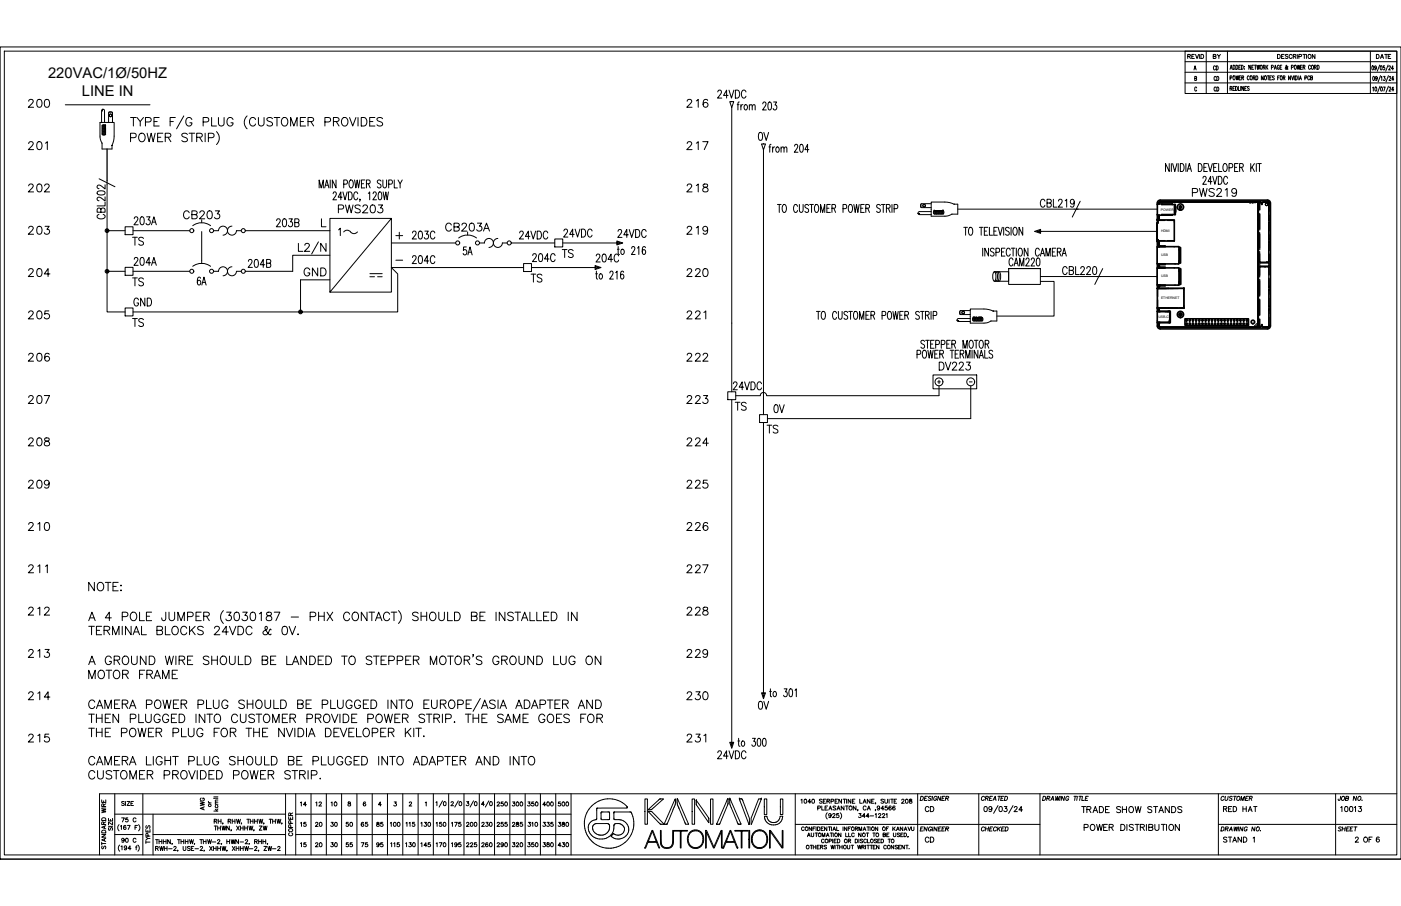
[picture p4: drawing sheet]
<svg xmlns="http://www.w3.org/2000/svg" width="432mm" height="279mm" viewBox="0 0 432 279" stroke-linecap="round" stroke-linejoin="round" font-family="sans-serif">
<defs><g id="words">
<text font-size="7.1" x="91" y="79.4">L2/N</text>
<g font-size="5.7">
<text x="10.6" y="34.2">00</text>
<text x="213.8" y="34.2">16</text>
<text x="220.1" y="31.4">24VDC</text>
<text x="10.6" y="47.3">01</text>
<text x="213.8" y="47.3">17</text>
<text x="232.8" y="44.4">0V</text>
<text x="10.6" y="60.3">02</text>
<text x="213.8" y="60.3">18</text>
<text x="319.6" y="65.3">CBL219</text>
<text x="366.5" y="61.7">PWS219</text>
<text x="33.5" y="68.8" transform="rotate(-90 33.5 68.8)">CBL202</text>
<text x="40.2" y="70.6">203A</text>
<text x="55.7" y="68.8">CB203</text>
<text x="84.3" y="71.3">203B</text>
<text x="103.4" y="67">PWS203</text>
<text x="10.6" y="73.4">03</text>
<text x="39.9" y="76.9">TS</text>
<text x="136.5" y="72.7">CB203A</text>
<text x="172.9" y="74.4">24VDC</text>
<text x="189.4" y="74.4">24VDC</text>
<text x="213.8" y="73.4">19</text>
<text x="75.5" y="83.6">204B</text>
<text x="126.3" y="82.5">204C</text>
<text x="141.8" y="79.7">5A</text>
<text x="163.3" y="81.8">204C</text>
<text x="172.5" y="80.8">TS</text>
<text x="182.7" y="82.2">204C</text>
<text x="10.6" y="86.4">04</text>
<text x="39.9" y="89.3">TS</text>
<text x="60" y="89.3">6A</text>
<text x="92.8" y="86.4">GND</text>
<text x="162.6" y="88.2">TS</text>
<text x="213.4" y="86.4">20</text>
<text x="40.2" y="95.6">GND</text>
<text x="10.6" y="99.5">05</text>
<text x="39.9" y="102">TS</text>
<text x="213.4" y="99.5">21</text>
<text x="10.6" y="112.5">06</text>
<text x="213.4" y="112.5">22</text>
<text x="288.6" y="115.4">DV223</text>
<text x="10.6" y="125.6">07</text>
<text x="213.4" y="125.6">23</text>
<text x="225.1" y="121.4">24VDC</text>
<text x="225.8" y="127.7">TS</text>
<text x="237.8" y="128.4">0V</text>
<text x="235.7" y="134.8">TS</text>
<text x="10.6" y="138.6">08</text>
<text x="213.4" y="138.6">24</text>
<text x="10.6" y="151.7">09</text>
<text x="213.4" y="151.7">25</text>
<text x="10.9" y="164.7">10</text>
<text x="213.4" y="164.7">26</text>
<text x="10.9" y="177.8">11</text>
<text x="213.4" y="177.8">27</text>
<text x="10.9" y="190.9">12</text>
<text x="213.4" y="190.9">28</text>
<text x="10.9" y="203.9">13</text>
<text x="213.4" y="203.9">29</text>
<text x="10.9" y="217">14</text>
<text x="213.4" y="217">30</text>
<text x="10.9" y="230">15</text>
<text x="213.4" y="230">31</text>
<text x="220.1" y="235.3">24VDC</text>
</g>
<g font-size="5.3">
<text x="126.3" y="74.8">203C</text>
<text x="159.1" y="74.8">24VDC</text>
<text x="40.2" y="82.9">204A</text>
<text x="326.7" y="85.7">CBL220</text>
<text x="232.8" y="219.8">0V</text>
</g>
<g font-size="4.9">
<text x="121" y="74.8">+</text>
<text x="133.3" y="250.1">1/0</text>
<text x="142.9" y="250.1">3/0</text>
<text x="147.5" y="250.1">4/0</text>
<text x="332.3" y="251.9">TRADE SHOW STANDS</text>
<text x="284.3" y="261.1">CD</text>
<text x="419.5" y="261.1">OF</text>
</g>
<g font-size="4.6">
<text x="14.8" y="24">220VAC/1Ø/50HZ</text>
<text x="25.2" y="29.5">LINE IN</text>
</g>
<g font-size="4.4">
<text x="372.9" y="19.4">BY</text>
<text x="373.2" y="22.9">CD</text>
<text x="423.3" y="19.4">DATE</text>
<text x="373.2" y="26.1">CD</text>
<text x="284.3" y="251.5">CD</text>
<text x="376.1" y="251.5">RED HAT</text>
<text x="412.4" y="251.5">10013</text>
<text x="91.7" y="256.1">15</text>
<text x="96.3" y="256.1">20</text>
<text x="100.9" y="256.1">30</text>
<text x="105.8" y="256.1">50</text>
<text x="110.4" y="256.1">65</text>
<text x="115" y="256.1">85</text>
<text x="119.2" y="256.1">100</text>
<text x="124.2" y="256.1">115</text>
<text x="128.8" y="256.1">130</text>
<text x="133.7" y="256.1">150</text>
<text x="138.3" y="256.1">175</text>
<text x="147.5" y="256.1">230</text>
<text x="157" y="256.1">285</text>
<text x="161.9" y="256.1">310</text>
<text x="171.1" y="256.1">380</text>
<text x="91.7" y="262.5">15</text>
<text x="96.3" y="262.5">20</text>
<text x="100.9" y="262.5">30</text>
<text x="105.8" y="262.5">55</text>
<text x="110.4" y="262.5">75</text>
<text x="115" y="262.5">95</text>
<text x="119.6" y="262.5">115</text>
<text x="124.2" y="262.5">130</text>
<text x="128.8" y="262.5">145</text>
<text x="133.7" y="262.5">170</text>
<text x="138.3" y="262.5">195</text>
<text x="147.5" y="262.5">260</text>
<text x="157" y="262.5">320</text>
<text x="166.5" y="262.5">380</text>
<text x="171.1" y="262.5">430</text>
</g>
<g font-size="4">
<text x="373.2" y="29.3">CD</text>
<text x="91.7" y="249.8">14</text>
<text x="96.3" y="249.8">12</text>
<text x="101.2" y="249.8">10</text>
<text x="106.2" y="249.8">8</text>
<text x="115.7" y="249.8">4</text>
<text x="152.4" y="249.8">250</text>
<text x="157" y="249.8">300</text>
<text x="161.6" y="249.8">350</text>
<text x="166.5" y="249.8">400</text>
<text x="171.1" y="249.8">500</text>
<text x="301.6" y="248">CREATED</text>
<text x="375.4" y="248">CUSTOMER</text>
<text x="91.4" y="258.9" transform="rotate(-90 91.4 258.9)">COPPER</text>
</g>
<g font-size="2.6">
<text x="121" y="81.5">-</text>
<text x="297.7" y="118.9">-</text>
</g>
<g font-size="1.1">
<text x="357.8" y="64.9">POWER</text>
<text x="357.8" y="71.6">HDMI</text>
<text x="357.8" y="78.9">USB</text>
<text x="357.8" y="85.5">USB</text>
<text x="357.8" y="92.3">ETHERNET</text>
<text x="357" y="98.1">USB-C</text>
</g>
</g></defs>
<g fill="none" stroke="#000" stroke-width=".31">
<path d="M0 14.5h431.8v250.4h-431.8zM1.3 15.8h429.2v247.9h-429.2zM365.3 15.8h65.2v13h-65.2zM365.3 19h65.2M366.1 17.4l.7-.1v-.4l-.7-.1v1.2M366.5 17.4l.4 .6M367.3 17.4h.5M368.1 16.8h-.8v1.2h.8M368.5 16.8l.4 1.2 .5-1.2M369.7 16.8v1.2M370.1 16.8h.5a.67 .67 0 0 1 .4 .6 .67 .67 0 0 1-.4 .6h-.5zM371.8 15.8v13"/>
<path d="M378.3 15.8v13M393.7 16.8h.5a.67 .67 0 0 1 .4 .6 .67 .67 0 0 1-.4 .6h-.5zM395 17.4h.5M395.8 16.8h-.8v1.2h.8M397 17l-.3-.2-.6 .2 .2 .3 .6 .2v.5l-.8-.2M398.2 17.1a.47 .47 0 0 0-.5-.3 .47 .47 0 0 0-.4 .5v.2a.47 .47 0 0 0 .4 .5 .47 .47 0 0 0 .5-.3M398.6 17.4l.7-.1 .1-.4-.8-.1v1.2M399 17.4l.4 .6M399.8 16.8v1.2M400.3 17.4h.7l.1-.5-.8-.1v1.2M401.6 16.8h.8M402 16.8v1.2"/>
<path d="M402.7 16.8v1.2M405.3 16.8v1.2l-.8-1.2v1.2M422.4 15.8v13M20.1 32.3h26.1M31.5 34.1l.1-.2a.35 .35 0 0 1 .4-.1 .35 .35 0 0 1 .2 .4v3.6M31.5 34.2h.1M31.6 39.1h.9l-.9 .1M31.6 39.8l.9 .1M31.6 39.4h.9M31.6 38.9h.9M31.6 39.6h.9M31.6 38.7h.9"/>
<path d="M31.6 38.5a.58 .58 0 0 1 .7-.1 .58 .58 0 0 1 .3 .7v2.3l-.3 .3h-.6l-.3-.3zM31.6 33.8l-.1 .3M31.6 33.8l-.1 .4M31.7 33.7v.1M31.7 33.7l-.4 .4v3.7M31.7 33.7h.1M32.4 38.7h.1M32.5 38.7h.1M32.5 39.1h.1M32.5 38.7v.1M32.5 39.8h.1M32.5 39.4v.1"/>
<path d="M32.5 39.5v.1M32.5 39.8l-.9 .2M32.5 39.6h.1M32.5 38.8v.1M32.5 39.2h.1M32.5 39.9v.1M32.5 38.8h.1M32.5 39.1v.1M32.5 39.5h.1M33.6 34.6l-.1 3.2M33.6 34.6l.6-.1 .5 .2v3.1M33.6 34.6h.9"/>
<path d="M40.2 36.2h1.8M41.1 36.2v2.7M42.2 36.2l1 1.3v1.4M44.2 36.2l-1 1.3M44.8 37.6h1.2a.69 .69 0 0 0 .6-.7 .69 .69 0 0 0-.6-.7h-1.2v2.7M47.5 37.5h1M49.1 36.2h-1.6v2.7h1.6M52.4 37.5h1M54 36.2h-1.6v2.7M56.6 35.8l-2.2 3.9M59.1 36.9a.96 .96 0 0 0-1.1-.7 .96 .96 0 0 0-.7 1v.7a.93 .93 0 0 0 .9 1 .93 .93 0 0 0 .9-1h-.6M62.6 37.6h1.1a.69 .69 0 0 0 .7-.7 .69 .69 0 0 0-.7-.7h-1.1v2.7"/>
<path d="M65.2 36.2v2.7h1.5M67.3 36.2v1.9a.87 .87 0 0 0 .9 .8 .87 .87 0 0 0 .9-.8v-1.9M71.8 36.9a.96 .96 0 0 0-1.1-.7 .96 .96 0 0 0-.7 1v.7a.93 .93 0 0 0 .9 1 .93 .93 0 0 0 .9-1h-.6M76.2 35.8a2.69 2.69 0 0 0 0 3.9M78.8 36.9a.96 .96 0 0 0-1.1-.7 .96 .96 0 0 0-.8 1v.7a.96 .96 0 0 0 .8 1 .96 .96 0 0 0 1.1-.7M79.7 36.2v1.9a.87 .87 0 0 0 .8 .8 .87 .87 0 0 0 .9-.8v-1.9M84 36.6a.97 .97 0 0 0-1-.4 .97 .97 0 0 0-.7 .7l.2 .3 1.2 .5 .3 .8a1.12 1.12 0 0 1-1.7 0M84.5 36.2h1.7M85.4 36.2v2.7M87 36.6a.96 .96 0 0 1 1.1-.3 .96 .96 0 0 1 .6 .9v.7a1 1 0 0 1-1 1 1 1 0 0 1-1-1zM89.6 38.9v-2.7l1 2.7 1-2.7v2.7M92.6 37.5h1"/>
<path d="M94.2 36.2h-1.6v2.7h1.6M94.9 37.5l1.5-.1 .3-.4-.2-.5-.4-.3h-1.2v2.7M95.8 37.5l.9 1.4M100.1 37.6h1.2a.69 .69 0 0 0 .6-.7 .69 .69 0 0 0-.6-.7h-1.2v2.7M102.8 37.5l1.4-.1 .3-.4-.1-.5-.5-.3h-1.1v2.7M103.6 37.5l.9 1.4M105.7 36.4a1.25 1.25 0 0 1 1.5 .5 1.25 1.25 0 0 1-.2 1.6l-.3 .2a1.25 1.25 0 0 1-1.4-.5 1.25 1.25 0 0 1 .2-1.6zM107.7 36.2l1 2.7 1-2.7M110.3 36.2v2.7M111.3 36.2h.9a1.4 1.4 0 0 1 .9 1.3 1.4 1.4 0 0 1-.9 1.4h-.9zM113.9 37.5h1M115.5 36.2h-1.6v2.7h1.6"/>
<path d="M117.9 36.6a.97 .97 0 0 0-.9-.4 .97 .97 0 0 0-.8 .7l.2 .3 1.3 .5 .2 .8a1.12 1.12 0 0 1-1.7 0M211.8 31.2l.5-.6 .8 .3a.72 .72 0 0 1-.3 1l-1.1 1.2h1.6M225.5 33.2v87.6M227.9 31.5l-.4 .1-.1 .3v2M228.3 32.3v1.6M229.6 32.4a.79 .79 0 0 1 .9 .5 .79 .79 0 0 1-.5 1l-.6-.4-.1-.5zM230.9 32.7l.5-.4 .4 .1v1.5M230.9 32.3v1.6M231.8 32.7l.5-.4 .4 .1v1.5M235.1 32l.1-.3a.54 .54 0 0 1 .8-.1 .54 .54 0 0 1 0 .8l-1 1.5h1.2M236.9 31.6l.4-.1a1.72 1.72 0 0 1 0 2.4h-.1a2.04 2.04 0 0 1-.3-2.3zM238.4 31.5h1l-.5 .9a.7 .7 0 0 1 .5 .9 .7 .7 0 0 1-1 .4l-.1-.3"/>
<path d="M365.3 25.6h65.2M365.3 22.3h65.2M368 21.6l.3-1.3 .4 1.3M368.1 21.1h.4M368.2 24.2l.5-.1v-.5h-.5v1.2l.6-.1-.2-.5M368.8 27.1a.32 .32 0 0 0-.4-.3 .32 .32 0 0 0-.2 .5l.2 .7 .2 .1 .2-.3M379.1 21.4l.4-1.3 .3 1.3M379.1 24h.5v-.6h-.5v1.2M379.1 27.2h.5l.1-.4-.6-.2v1.3M379.2 21h.5M379.4 27.2l.3 .7M380 27.2h.3"/>
<path d="M380 20.1a.64 .64 0 0 1 .7 .6 .64 .64 0 0 1-.7 .7zM380.2 23.4h.1a.6 .6 0 0 1 .4 .6 .6 .6 0 0 1-.5 .6l-.2-.4zM380.6 26.6h-.6v1.3h.6M380.8 26.6a.62 .62 0 0 1 .6 .7 .62 .62 0 0 1-.6 .6zM380.9 20.1a.64 .64 0 0 1 .6 .6 .64 .64 0 0 1-.6 .7zM380.9 23.4l.2 1.2 .2-1.2 .3 1.2 .2-1.2M381.7 26.6v1.3h.5M381.8 20.7h.3M381.9 24h.4M382.4 20.1h-.6v1.3h.6M382.4 26.6v1.3M382.5 23.4h-.6v1.2h.6"/>
<path d="M382.6 20.1a.64 .64 0 0 1 .6 .6 .64 .64 0 0 1-.6 .7zM382.7 24l.5-.1v-.5h-.5v1.2M383 24l.3 .6M383.3 26.6v1.3l-.6-1.3v1.3M383.5 20.5h.1M383.5 21.3h.1M383.6 27.2h.4M384.2 26.6h-.6v1.3h.6M385 23.7a.32 .32 0 0 0-.4-.3 .32 .32 0 0 0-.2 .5l.2 .7h.2l.2-.3M385 26.8a.29 .29 0 0 0-.4-.1 .29 .29 0 0 0 0 .5l.4 .5-.2 .2-.3-.2M385.4 23.4h.1a.6 .6 0 0 1 .5 .6 .6 .6 0 0 1-.6 .6l-.1-.4zM385.5 20.1v1.3l-.6-1.3v1.3"/>
<path d="M385.8 20.7h.4M386.2 24l.5-.1v-.5h-.5v1.2M386.4 20.1h-.6v1.3h.6M386.5 24l.3 .6M386.6 20.1h.6M386.9 20.1v1.3M387.1 23.4a.62 .62 0 0 1 .6 .6 .62 .62 0 0 1-.6 .6zM387.4 20.1l.2 1.3 .2-1.3 .2 1.3 .2-1.3M388.6 20.2v-.1a.62 .62 0 0 1 .5 .6 .62 .62 0 0 1-.5 .6l-.2-.4zM389.3 20.7h.5v-.5l-.5-.1v1.3M389.3 23.4v1.2l-.5-1.2v1.2M389.6 20.7l.3 .7"/>
<path d="M389.8 23.4h.1a.6 .6 0 0 1 .5 .6 .6 .6 0 0 1-.6 .6l-.1-.4zM390.2 20.1v1.3M390.4 20.7l.4 .7M390.6 23.4h.6M390.8 20.1l-.6 .9M390.9 23.4v1.2M391.4 24h.3M391.9 20.8l.5-.1v-.5l-.5-.1v1.3M391.9 23.4h-.5v1.2h.5M392.7 21.4l.4-1.3 .3 1.3M392.7 23.6l-.5-.2v.4a.55 .55 0 0 1 .5 .8l-.5-.2M392.9 21h.4"/>
<path d="M393.8 24h.3M394.3 20.4a.34 .34 0 0 0-.4-.3 .34 .34 0 0 0-.2 .5l.2 .8 .4-.3-.2-.2M394.3 23.4h-.5v1.2M394.5 20.7h.4M394.7 23.4h.1a.61 .61 0 0 1 .4 .6 .61 .61 0 0 1-.5 .6l-.2-.4zM395.1 20.1h-.6v1.3h.6M395.5 24l.5-.1v-.5h-.5v1.2M395.8 24l.2 .6M397 20.7l-.1-.2a.66 .66 0 0 1-.7 .8v-.4l.4-.5-.1-.3-.1 .5 .4 .7h.2M397.7 23.4v1.2l-.6-1.2v1.2M398 20.8l.5-.1v-.5l-.5-.1v1.3M398.1 23.4l.3 1.2 .3-1.2"/>
<path d="M398.9 23.4v1.2M399.1 20.2v-.1a.62 .62 0 0 1 .5 .6 .62 .62 0 0 1-.5 .6zM399.2 23.4a.62 .62 0 0 1 .6 .6 .62 .62 0 0 1-.6 .6zM399.8 20.1l.2 1.3 .2-1.3 .3 1.3 .2-1.3M400.1 23.4v1.2M400.5 24.6l.3-1.2 .3 1.2M400.6 24.2h.4M400.8 20.7h.4M401.4 20.1h-.6v1.3h.6M401.6 20.7h.5v-.5l-.5-.1v1.3M401.9 20.7l.3 .7M402.2 24h.5v-.6h-.5v1.2"/>
<path d="M403.7 23.7a.33 .33 0 0 0-.4-.3 .33 .33 0 0 0-.3 .5l.2 .7h.3l.2-.3M403.9 20.4a.34 .34 0 0 0-.4-.3 .34 .34 0 0 0-.2 .5l.2 .7 .2 .1 .2-.3M403.9 24l.5-.1v-.5h-.5v1.2l.6-.1-.2-.5M404.3 20.2l.1-.1a.62 .62 0 0 1 .5 .6 .62 .62 0 0 1-.6 .6l-.1-.4zM405.1 20.7h.5v-.5l-.5-.1v1.3M405.4 20.7l.3 .7M406 20.1a.64 .64 0 0 1 .6 .6 .64 .64 0 0 1-.6 .7zM422.9 20.4a.63 .63 0 0 1 .6 .5 .63 .63 0 0 1-.4 .7l-.3-.3zM423.1 27.1l.2-.3v1.3M423.2 23.6a.59 .59 0 0 1 .5 .6 .59 .59 0 0 1-.5 .6zM423.9 26.9a.63 .63 0 0 1 .6 .5 .63 .63 0 0 1-.4 .7l-.3-.2zM424.2 20.7l-.1 .3a.34 .34 0 0 1-.5-.3 .34 .34 0 0 1 .5-.3 .63 .63 0 0 1 .2 .7 .63 .63 0 0 1-.6 .4v-.1"/>
<path d="M424.5 24l-.2 .3a.34 .34 0 0 1-.4-.3 .34 .34 0 0 1 .4-.4 .63 .63 0 0 1 .3 .7 .63 .63 0 0 1-.6 .5l-.1-.2M425.2 20.1l-.7 1.9M425.3 26.6l-.7 1.9M425.5 23.3l-.7 2M425.5 20.4a.63 .63 0 0 1 .6 .5 .63 .63 0 0 1-.4 .7l-.3-.3zM425.6 26.9a.63 .63 0 0 1 .6 .5 .63 .63 0 0 1-.4 .7l-.3-.2zM425.7 23.8l.2-.2v1.2M426.3 26.8h.6l-.4 1.3M426.4 23.6h.5l-.3 .4a.35 .35 0 0 1 .3 .6 .35 .35 0 0 1-.6 0M426.7 20.3h-.4v.5a.34 .34 0 0 1 .5 .1 .34 .34 0 0 1-.1 .5 .34 .34 0 0 1-.5-.1M427.8 20.1l-.7 1.9M427.9 23.3l-.7 2"/>
<path d="M427.9 26.6l-.7 1.9M428 20.6l.1-.2a.28 .28 0 0 1 .4 0 .28 .28 0 0 1 0 .4l-.5 .8h.6M428.1 23.9l.1-.2a.28 .28 0 0 1 .4-.1 .28 .28 0 0 1 0 .4l-.5 .8h.6M428.1 27.1l.2-.3 .3 .3-.5 1h.6M429.5 21.1h-.7l.5-.8v1.3M429.6 24.4h-.7l.4-.8v1.2M429.6 27.7h-.7l.4-.9v1.3M30.8 42.4l.7 1.7v1.9h3v-1.1M30.8 42.3v-4.5h4.4l-.1 4.9-.6 2.1M31.6 40.5l.9 .2M31.6 41.3l.9 .1M31.6 41.5h.1"/>
<path d="M31.6 40.2h.9M31.6 41.1h.9M31.6 40.9h.9M32.5 41.3h.1M32.5 40.5v.2M32.5 40.7h.1M32.5 40.9h.1M32.5 40.9v.1M32.5 40.2v.1M32.5 40.9v.2M32.5 41v.1M32.5 40.3h-.9"/>
<path d="M32.5 41.4l-.9 .1M32.5 40.7h-.9M32.5 41h.1M32.5 41.3v.1M33 57v14.1h5.6M34.5 44.8h.1M40.2 42.5l1.5-.2 .3-.3-.1-.7-.5-.2h-1.2v2.6M43.2 41.2a1.3 1.3 0 0 1 1.6 .9 1.3 1.3 0 0 1-.8 1.6 1.38 1.38 0 0 1-1.3-1 1.38 1.38 0 0 1 .5-1.5zM45.3 41.1l.7 2.6 .6-2.6 .6 2.6 .6-2.6M48.6 42.3h1M50.2 41.1h-1.6v2.6h1.6M50.9 42.3l1.5-.1 .3-.4-.2-.5-.5-.2h-1.1v2.6"/>
<path d="M51.8 42.3l.9 1.4M57.8 41.5a.97 .97 0 0 0-1-.5 .97 .97 0 0 0-.8 .7l.3 .4 1.2 .5 .3 .7a1.12 1.12 0 0 1-1.8 0M58.3 41.1h1.7M59.1 41.1v2.6M60.6 42.3l1.5-.1 .3-.4-.2-.5-.5-.2h-1.1v2.6M61.5 42.3l.9 1.4M63.2 41.1v2.6M64.2 42.5h1.1a.69 .69 0 0 0 .7-.7 .69 .69 0 0 0-.7-.7h-1.1v2.6M66.7 40.6a2.69 2.69 0 0 1 0 4M98.4 58v-2.5l.6 2.5 .7-2.5v2.5M100.1 58l.6-2.5 .7 2.5M100.3 57.1h.8"/>
<path d="M101.8 55.5v2.5M102.7 59.8l.1-.4a.53 .53 0 0 1 .7-.1 .53 .53 0 0 1 .1 .8l-1 1.5h1.1M103.6 55.5v2.5l-1.2-2.5v2.5M105.7 59.2l.6 2.4 .7-2.4M105.9 56.8l1-.1 .2-.4-.2-.7-1-.1v2.5M107.4 59.2h.6a1.54 1.54 0 0 1 0 2.4h-.6zM107.9 55.6l.2-.1a1.38 1.38 0 0 1 .4 2.3l-.1 .2a1.39 1.39 0 0 1-.5-2.4zM109.3 55.5l.4 2.5 .4-2.5 .4 2.5 .4-2.5M110.3 59.8l-.4-.6a1.37 1.37 0 0 0-.5 2.3l.5 .1 .4-.6M111.4 56.7h.7M112.5 55.5h-1.1v2.5h1.1M112.9 56.7l1-.1v-1l-1-.1v2.5"/>
<path d="M113.5 59.6l.4-.4v2.4M113.5 56.7l.6 1.3M115 59.8l.1-.4a.53 .53 0 0 1 .8-.1 .53 .53 0 0 1 0 .8l-1 1.5h1.2M116.8 59.3l.4-.1a1.74 1.74 0 0 1 0 2.4h-.2a2.02 2.02 0 0 1-.2-2.3zM117.4 55.9a.58 .58 0 0 0-.9-.3 .58 .58 0 0 0 .1 1l.5 .2a.62 .62 0 0 1 .2 1 .62 .62 0 0 1-1-.2M118 55.5l.1 2.1a.51 .51 0 0 0 .5 .4 .51 .51 0 0 0 .5-.4v-2.1M118.1 59.2l.4 2.4 .4-2.4 .4 2.4 .4-2.4M119.8 56.8l1-.1 .1-.4-.1-.7-1-.1v2.5M121.5 55.5v2.5h1M122.7 55.5l.6 1.2v1.3M124 55.5l-.7 1.2M211.8 44.3l.5-.6h.4l.5 .5-.4 .8-1.1 1.1h1.6"/>
<path d="M211.8 57.3l.5-.6 .8 .3a.72 .72 0 0 1-.3 1l-1.1 1.2h1.6M235.3 46.2v81.7M237.6 44.5l-.3 .1-.1 .4v1.9M238.1 45.3v1.6M239.4 45.4a.78 .78 0 0 1 .9 .6 .78 .78 0 0 1-.5 .9l-.6-.3-.1-.6zM240.7 45.8l.5-.5 .4 .1v1.5M240.7 45.3v1.6M241.6 45.8l.4-.5 .4 .1 .1 1.5M244.9 45.1l.1-.4a.53 .53 0 0 1 .8 0 .53 .53 0 0 1 0 .7l-1 1.5h1.2M246.7 44.6l.4-.1a1.74 1.74 0 0 1 0 2.4h-.2a1.98 1.98 0 0 1-.2-2.3zM249.3 46.1h-1.2l.8-1.6v2.4M360.4 50.4v2.5l-1.2-2.5v2.5"/>
<path d="M361 50.4v2.5M361.4 50.4l.7 2.5 .6-2.5M363.1 50.4v2.5M363.8 50.4a1.32 1.32 0 0 1 1.2 .9 1.32 1.32 0 0 1-.4 1.5l-.8 .1zM365.5 50.4v2.5M365.9 52.9l.7-2.5 .6 2.5M366.1 52.1h.9M369.3 50.4a1.32 1.32 0 0 1 1.2 .9 1.32 1.32 0 0 1-.4 1.5l-.8 .1zM370.8 55v-.4a.54 .54 0 0 1 .8-.1 .54 .54 0 0 1 .1 .8l-1 1.5h1.1M371.1 51.6h.6M372.1 50.4h-1v2.5h1M372.3 50.4l.7 2.5 .7-2.5"/>
<path d="M373.5 56h-1.2l.8-1.6v2.4M373.8 54.4l.6 2.4 .7-2.4M374.1 51.6h.6M375.1 50.4h-1v2.5h1M375.5 54.4a1.29 1.29 0 0 1 1.1 .7 1.29 1.29 0 0 1-.1 1.4l-.4 .3h-.6zM375.6 50.4v2.5h1M377.2 50.6l.2-.2a1.38 1.38 0 0 1 .5 2.4l-.2 .1a1.39 1.39 0 0 1-.5-2.3zM378.4 55a.65 .65 0 0 0-.9-.6 .65 .65 0 0 0-.4 .9v.6a.65 .65 0 0 0 .4 .9 .65 .65 0 0 0 .9-.6M378.8 51.7l1-.1 .1-.3-.1-.7-1-.2v2.5M380.5 51.6h.6M381.6 50.4h-1.1v2.5h1.1M382.1 51.6l.9-.1 .2-.4-.2-.5-.9-.2v2.5"/>
<path d="M382.6 51.6l.6 1.3M385.5 50.4v2.5M385.9 51.5l.7 1.4M386.6 50.4l-1.1 1.7M387.2 50.4v2.5M387.6 50.4h1.1M388.2 50.4v2.5M33 71.1v12.6M41 71.1h17.5M62.2 71.4v9.8M65.8 71.1h1.6a1.39 1.39 0 0 1 1.3-1.4 1.39 1.39 0 0 1 1.4 1.4 1.39 1.39 0 0 1-1.4 1.4M71.5 69.7a1.39 1.39 0 0 0-1.4 1.4 1.39 1.39 0 0 0 1.4 1.4 1.39 1.39 0 0 0 1.4-1.4h1.5"/>
<path d="M75.6 71.1h26.1M99.1 67.5v2.4h1.4M101.7 78.7h-11.5v5h-14.6M104.4 70.9l.5-.5v2.3M105.5 60.8h-1.3l.9-1.6v2.4M105.9 71.5a1.58 1.58 0 0 1 2.6 .4l.9 .1 .8-.5M120.6 67.4h-18.9v22.7h18.9v-22.7l-18.9 22.7M120.6 74.9h19.9M147.8 74.9h1.5a1.39 1.39 0 0 1 1.4-1.4 1.39 1.39 0 0 1 1.4 1.4 1.39 1.39 0 0 1-1.4 1.4M153.4 73.5a1.39 1.39 0 0 0-1.3 1.4 1.39 1.39 0 0 0 1.3 1.4 1.39 1.39 0 0 0 1.4-1.4h1.5M157.6 74.9h13.4M173.4 74.9h16.7"/>
<path d="M194.7 76.6l.1-.3a.54 .54 0 0 1 .7-.1 .54 .54 0 0 1 .1 .8l-1 1.5h1.1M196.5 76.5l.4-.5v2.5M198.9 76.4l-.5-.4a1.57 1.57 0 0 0 .1 2.5 .72 .72 0 0 0 .5-.9 .72 .72 0 0 0-.8-.5l-.2 .6M211.8 70.4l.5-.6h.4l.5 .5-.4 .8-1.1 1.1h1.6M239.6 63.1h1.1M240.2 63.1v2.4M241.4 63.2l.2-.1a1.38 1.38 0 0 1 .4 2.3l-.1 .1a1.38 1.38 0 0 1-.5-2.3zM245.8 63.6a.65 .65 0 0 0-.8-.5 .65 .65 0 0 0-.4 .9v.6a.65 .65 0 0 0 .4 .9 .65 .65 0 0 0 .8-.6M246.4 63.1v2.1a.52 .52 0 0 0 .5 .3 .52 .52 0 0 0 .5-.3l.1-2.1M249.2 63.4a.58 .58 0 0 0-.9-.3 .58 .58 0 0 0 .1 1l.5 .2a.62 .62 0 0 1 .2 1.1 .62 .62 0 0 1-1-.2M249.6 63.1h1.1M250.1 63.1v2.4"/>
<path d="M251.4 63.2l.1-.1a1.38 1.38 0 0 1 .5 2.3l-.2 .1a1.38 1.38 0 0 1-.4-2.3zM252.9 65.5v-2.4l.7 2.4 .6-2.4v2.4M254.8 64.2h.7M255.9 63.1h-1.1v2.4h1.1M256.4 64.2l1-.1v-.9l-1-.1v2.4M257 64.2l.5 1.3M259.8 64.3l1-.1v-1l-1-.1v2.4M261.8 63.2l.2-.1a1.4 1.4 0 0 1 .4 2.3l-.1 .1a1.38 1.38 0 0 1-.5-2.3zM263.2 63.1l.4 2.4 .4-2.4 .4 2.4 .4-2.4M265.3 64.2h.6M266.4 63.1h-1.1v2.4h1.1M266.8 64.2l1-.1 .2-.3-.2-.6-1-.1v2.4"/>
<path d="M267.4 64.2l.6 1.3M271.3 63.4a.59 .59 0 0 0-.9-.3 .59 .59 0 0 0 .1 1l.5 .2a.62 .62 0 0 1 .2 1.1 .62 .62 0 0 1-1-.2M271.7 63.1h1.1M272.2 63.1v2.4M273.2 64.2l1-.1v-.9l-1-.1v2.4M273.8 64.2l.5 1.3M274.9 63.1v2.4M275.6 64.3l.9-.1 .2-.3-.2-.7-.9-.1v2.4M283 65.8l.4 .4h3.6M283 65.8h.1M283 65.8l.4 .2zM283.4 66h.1"/>
<path d="M283.8 63.9l3.2 .1M283.8 63v.9M287 65.3h-3.7a.32 .32 0 0 0-.3 .2 .32 .32 0 0 0 .1 .4l.3 .1M287 62.8h-3l-.3 .5 .1 .6M287.8 65.1l2.9-.2 .2 .3-.2 .9-2.2-.1a.58 .58 0 0 1-.8-.2 .58 .58 0 0 1 .1-.7zM287.9 65h.1M287.9 65v.9M288 65h.1M288.1 65h.1M288.1 65h-.2M288.1 65v.9M288.3 65v.9"/>
<path d="M288.4 65h.1M288.4 65h-.1M288.5 65h-.2M288.5 65v.9M288.7 65h.1M288.7 65v.9M288.8 65h.1M288.8 65l.1 .9M289.1 65h.1M289.1 65l-.1 .9M289.2 65h.1M289.2 65v.9"/>
<path d="M289.4 65h.1M289.5 65h.1M289.5 65h-.1M289.6 65l-.2 .9M289.6 65v.9M289.6 65h.1M289.8 65v.9M289.8 65h.1M289.9 65h.1M289.9 65h-.1M289.9 65l.1 .9M290.2 65h.1"/>
<path d="M290.2 65v.9M290.3 65v.9M290.6 65h.1M290.6 65l-.1 .9M290.6 65h-.1M290.7 65h.1M290.7 65.9h.1M290.7 65v.9M291.5 66.7h-4.5v-4.4l5 .1 2.1 .6h1.1v3h-1.8l-1.8 .7M295.2 64.5h35.9M297 70.1h1.2M297.6 70.1v2.4"/>
<path d="M298.8 70.2l.2-.1a1.37 1.37 0 0 1 .5 2.3l-.2 .1a1.37 1.37 0 0 1-.5-2.3zM301.8 70.1h1.2M302.4 70.1v2.4M302.9 76.5v2.5M303.4 71.3h.6M304.4 70.1h-1v2.4h1M304.7 76.5v2.5l-1.2-2.5v2.5M304.9 70.1v2.4h1M306.3 71.3h.7M306.4 76.9a.59 .59 0 0 0-.7-.4 .59 .59 0 0 0-.5 .6l.2 .4 .9 .5 .1 .6a.63 .63 0 0 1-.6 .4 .63 .63 0 0 1-.6-.4M307 77.8l.9-.1 .2-.4-.2-.7-.9-.1v2.5M307.4 70.1h-1.1v2.4h1.1"/>
<path d="M307.6 70.1l.7 2.4 .6-2.4M308.7 77.7h.6M309.4 70.1v2.4M309.7 76.5h-1v2.5h1M311.1 70.4a.59 .59 0 0 0-.9-.3 .59 .59 0 0 0-.1 .9l.6 .4a.63 .63 0 0 1 .3 .9 .63 .63 0 0 1-.9 .1l-.2-.2M311.4 77.1l-.4-.6a1.37 1.37 0 0 0-.5 2.4l.5 .1 .4-.6M311.6 70.1v2.4M311.7 76.5h1.1M312.3 76.5v2.5M312.5 70.2l.2-.1a1.39 1.39 0 0 1 .5 2.3l-.2 .1a1.37 1.37 0 0 1-.5-2.3zM313.2 76.5v2.5M314.1 76.6l.2-.1a1.39 1.39 0 0 1 .5 2.4l-.2 .1a1.37 1.37 0 0 1-.5-2.4z"/>
<path d="M315.2 70.1v2.4l-1.1-2.4v2.4M316.8 76.5v2.5l-1.1-2.5v2.5M319.6 71.4l.9-.4v.6zM319.6 79.7l.4-.1a1.77 1.77 0 0 1 0 2.4h-.1a1.95 1.95 0 0 1-.3-2.3zM320.3 77.1l-.4-.6a1.39 1.39 0 0 0-.5 2.4l.5 .1 .4-.6M320.7 79l.6-2.5 .7 2.5M320.7 71.4v.6l-1.8-.6 1.8-.7v.7h35.9M320.9 78.2h.8M322.4 79v-2.5l.6 2.5 .7-2.5v2.5M324.3 77.7h.7M325.4 76.5h-1.1v2.5h1.1M325.9 77.7l1-.1 .1-.4-.1-.6-1-.1v2.5"/>
<path d="M326.5 77.7l.5 1.3M327.3 79l.7-2.5 .7 2.5M327.6 78.2h.8M331.7 64.5h25M359.1 75.8v.4h-2.5M33 83.7v12.5h5.6M33 83.7h5.6M38.6 82.4h2.4v2.5h-2.4zM41 83.7h17.5M59.4 82.1a4.6 4.6 0 0 1 5.5 0M65.8 83.7h1.6a1.39 1.39 0 0 1 1.3-1.4 1.39 1.39 0 0 1 1.4 1.4 1.39 1.39 0 0 1-1.4 1.3M71.5 82.3a1.39 1.39 0 0 0-1.4 1.4 1.39 1.39 0 0 0 1.4 1.3 1.39 1.39 0 0 0 1.4-1.3h1.5"/>
<path d="M92.6 86.3v9.9h-51.6M114 84.4h3.8M114 85.3h1.4M116.4 85.3h1.4M161.4 82.5h-40.8l2 2v11.7h-30M163.8 82.5h19.6M183.6 84.4h.6M183.8 83.6v2l.1 .3 .3 .2M184.9 84.5a.79 .79 0 0 1 .9 .6 .79 .79 0 0 1-.5 1l-.6-.4-.1-.6zM188 84.2v-.4a.54 .54 0 0 1 .8 0 .54 .54 0 0 1 .1 .7l-1 1.6h1.1M189.8 84.1l.4-.5v2.5M192.2 84l-.5-.4a1.57 1.57 0 0 0 .1 2.5 .72 .72 0 0 0 .5-.9 .72 .72 0 0 0-.8-.5l-.3 .5"/>
<path d="M251.6 96h1.2M252.2 96v2.5M253.4 96.1l.2-.1a1.39 1.39 0 0 1 .5 2.4l-.2 .1a1.37 1.37 0 0 1-.5-2.4zM257.8 96.6l-.4-.6a1.37 1.37 0 0 0-.5 2.4l.5 .1 .4-.6M258.4 96v1.8l.5 .7 .6-.4v-2.1M261.3 96.4a.59 .59 0 0 0-.7-.4 .59 .59 0 0 0-.5 .6l.2 .4 .9 .5 .1 .6a.63 .63 0 0 1-.6 .4 .63 .63 0 0 1-.6-.4M261.6 96h1.1M262.1 96v2.5M263.4 96.1l.1-.1a1.39 1.39 0 0 1 .5 2.4l-.1 .1a1.39 1.39 0 0 1-.5-2.4zM264.9 98.5v-2.5l.7 2.5 .6-2.5v2.5M266.9 97.2h.6M267.9 96h-1v2.5h1"/>
<path d="M268.4 97.2l1-.1 .2-.4-.2-.6-1-.1v2.5M269 97.2l.6 1.3M271.9 97.3l.9-.1 .2-.4-.2-.7-.9-.1v2.5M273.8 96.1l.2-.1a1.37 1.37 0 0 1 .5 2.4l-.2 .1a1.39 1.39 0 0 1-.5-2.4zM275.2 96l.4 2.5 .4-2.5 .4 2.5 .4-2.5M277.3 97.2h.7M278.4 96h-1.1v2.5h1.1M278.9 97.2l.9-.1 .2-.4-.2-.6-.9-.1v2.5M279.4 97.2l.6 1.3M283.4 96.4a.59 .59 0 0 0-.7-.4 .59 .59 0 0 0-.5 .6l.2 .4 .6 .3a.63 .63 0 0 1 .3 .9 .63 .63 0 0 1-.9 .2l-.2-.3M283.7 96h1.1M284.3 96v2.5"/>
<path d="M285.2 97.2l1-.1 .2-.4-.2-.6-1-.1v2.5M285.8 97.2l.6 1.3M287 96v2.5M287.6 97.3l1-.1v-1.1l-1-.1v2.5M295 98.7v.1M295 98.7l.3 .4h3.7M295 98.8h.1M295 98.8l.4 .1M295.1 98.8l.4 .1M295.4 98.9h.1M295.9 96.9l3.1 .1M295.9 95.9v1"/>
<path d="M299 98.2h-3.6a.34 .34 0 0 0-.4 .3 .34 .34 0 0 0 .2 .4h.2M299 95.8h-3l-.3 .6 .2 .5M299.8 98h2.9a.55 .55 0 0 1 .3 .6 .55 .55 0 0 1-.6 .4h-2.4l-.3-.4zM300 98h.1M300 98v.9M300 97.9h.1M300.1 97.9v.1M300.1 98h-.1M300.1 98h.1M300.1 98v.9M300.3 98h.1M300.4 97.9l-.1 .1"/>
<path d="M300.4 97.9h.1M300.4 97.9l.1 .1M300.5 98l-.2 .9M300.5 98h.1M300.5 98v.9M300.7 98h.1M300.7 98v.9M300.8 97.9h.1M300.8 97.9l-.1 .1M300.8 97.9l.1 .1M300.9 98h-.2M300.9 98h.1"/>
<path d="M300.9 98v.9M301.1 98h.1M301.1 98v.9M301.1 97.9v.1M301.1 97.9h.1M301.2 97.9v.1M301.2 98h.1M301.2 98l.1 .9M301.4 98h.1M301.5 98l-.1 .9M301.5 98h.1M301.5 97.9h.1"/>
<path d="M301.6 97.9v.1M301.6 98h.1M301.6 98v.9M301.8 98h.1M301.8 98v.9M301.9 97.9h.1M301.9 97.9l-.1 .1M301.9 97.9l.1 .1M302 98h-.2M302 98h.1M302 98v.9M302.2 98h.1"/>
<path d="M302.2 98v.9M302.3 97.9h.1M302.3 97.9l-.1 .1M302.3 97.9v.1M302.3 98h-.1M302.3 98l.1 .9M302.4 98h.1M302.6 98h.1M302.6 98v.9M302.6 97.9l.1 .1M302.7 98.9h.1M302.7 98v.9"/>
<path d="M306.1 95.9h.1M306.1 95.9l-2.1-.6h-5v4.4l4.6-.1M306.1 95.9h1.1v3.1h-1.8l-1.8 .6M306.3 83.9l.2-.1a2.42 2.42 0 0 1 0 2.9 2.52 2.52 0 0 1-.2-2.8zM306.5 83.8h4.4v2.9h-4.4M306.7 84l.2-.2a2.21 2.21 0 0 1 .3 2.7l-.3 .2-.2-.2M307 85.3h.1M307.2 84l.2-.2a2.21 2.21 0 0 1 .3 2.7l-.3 .2-.2-.2M307.4 85.3h.1M307.7 84l.1-.2a2.21 2.21 0 0 1 .4 2.7l-.4 .2-.1-.2M310.9 82.8h9.8h-9.8v4.9h9.8v-4.9M312.2 80.2a.64 .64 0 0 0-.8-.6 .64 .64 0 0 0-.4 .9v.6a.64 .64 0 0 0 .4 .9 .64 .64 0 0 0 .8-.6"/>
<path d="M312.5 82l.7-2.4 .6 2.4M312.8 81.2h.8M314.3 82v-2.4l.6 2.4 .7-2.4v2.4M316.2 80.2l.1-.4a.54 .54 0 0 1 .8-.1 .54 .54 0 0 1 0 .8l-1 1.5h1.2M317.8 80.2l.1-.4a.54 .54 0 0 1 .8-.1 .54 .54 0 0 1 0 .8l-.9 1.5h1.1M320.7 86.8h4.2v10.7h-17.7M320.7 85.3h35.9M339.9 82.8l-2.5 4.9M356.6 81.3h2.5M356.6 87.8h2.5M359.1 82.4v.3h-2.5M282.6 109.3l1-.1 .2-.4-.2-.7-1-.1v2.4"/>
<path d="M284.6 108.1l.2-.1a1.37 1.37 0 0 1 .4 2.3l-.1 .1a1.38 1.38 0 0 1-.5-2.3zM285 105.3a.58 .58 0 0 0-.8-.3 .58 .58 0 0 0-.3 .8l.7 .4a.62 .62 0 0 1 .2 1 .62 .62 0 0 1-1-.2M285.3 104.9h1.1M285.9 104.9v2.5M286 108l.4 2.4 .4-2.4 .4 2.4 .4-2.4M286.8 106.1h.7M287.6 115.6h13.4v4.3h-13.4zM287.9 104.9h-1.1v2.5h1.1M288.4 106.2l1-.1 .1-.3-.1-.7-1-.2v2.5M289 117.8h.8M289.2 108h-1.1v2.4M289.4 117.3v1"/>
<path d="M289.4 119v3h-53.1M289.6 109.2l1-.1v-1l-1-.1v2.4M290.1 106.2l1-.1 .2-.3-.2-.7-1-.2v2.5M291.8 106.1h.7M292.8 108h1.2M292.9 104.9h-1.1v2.5h1.1M293.4 106.1l.9-.1 .2-.4-.2-.5-.9-.2v2.5M293.4 108v2.4M293.9 106.1l.6 1.3M295.4 108h-1v2.4M295.9 109.2l1-.1 .2-.4-.2-.6-1-.1v2.4M296.8 107.4v-2.5l.6 2.5 .7-2.5v2.5"/>
<path d="M297.6 110.4v-2.4l.7 2.4 .7-2.4v2.4M299 105.1l.1-.2a1.38 1.38 0 0 1 .5 2.4l-.1 .1a1.38 1.38 0 0 1-.5-2.3zM299.2 119v10.1h-62.7M299.6 108v2.4M300.3 104.9h1.1M300.9 104.9v2.5M301.4 108v2.4l-1.2-2.4v2.4M301.8 110.4l.7-2.4 .6 2.4M302 109.6h.9M302.1 105.1l.2-.2a1.4 1.4 0 0 1 .4 2.4l-.1 .1a1.38 1.38 0 0 1-.5-2.3zM303.5 108v2.4h1M303.6 106.1l1-.1 .2-.4-.2-.5-1-.2v2.5"/>
<path d="M304.2 106.1l.6 1.3M306 108.4a.59 .59 0 0 0-.7-.4 .59 .59 0 0 0-.5 .6l.2 .3 .6 .4a.63 .63 0 0 1 .3 .9 .63 .63 0 0 1-.9 .1l-.2-.2M225.5 123.3v105.6M234.1 127.9h2.4v2.4h-2.4zM235.3 130.3v83.4M8.8 161.7l.5-.6 .8 .3a.72 .72 0 0 1-.2 1l-1.2 1.2h1.7M8.8 174.8l.5-.6h.5l.4 .4-.3 .9-1.2 1.1h1.7M29.1 179.6v2.6l-1.8-2.6v2.6M30.2 180a1.2 1.2 0 0 1 1.7 .2 1.2 1.2 0 0 1-.2 1.6 .97 .97 0 0 1-1.1 .4 .97 .97 0 0 1-.6-1zM32.4 179.6h1.8M33.3 179.6v2.6M36.4 179.6h-1.6v2.6h1.6"/>
<path d="M8.8 187.8l.3-.5 .7-.1 .4 .7-1.5 1.8h1.7M27.3 191.4l1-2.6 1 2.6M27.3 193.1h1.8M27.7 190.5h1.3M28.2 193.1v2.6M29.7 194.4h1M31.3 193.1h-1.6v2.6h1.6M32.1 194.4l1.5-.1 .2-.7-.6-.5h-1.1v2.6M32.9 194.4l.9 1.3M34.3 190.5h-1.9l1.3-1.7v2.6M34.7 195.7v-2.6l1 2.6 1-2.6v2.6M34.8 180.8h1"/>
<path d="M37.2 180.6h.2zM37.2 182.1h.2zM37.7 190.2h1.1a.69 .69 0 0 0 .6-.7 .69 .69 0 0 0-.6-.7h-1.1v2.6M37.7 193.1v2.6M40.4 193.1v2.6l-1.7-2.6v2.6M40.7 188.9a1.25 1.25 0 0 1 1.4 .6 1.25 1.25 0 0 1-.2 1.5l-.2 .3a1.25 1.25 0 0 1-1.5-.6 1.25 1.25 0 0 1 .2-1.5zM41 195.7l1-2.6 1 2.6M41.4 194.9h1.2M43 188.8v2.6h1.5M43.6 193.1v2.6h1.5M45.1 190h1M46.7 188.8h-1.6v2.6h1.6"/>
<path d="M48.4 194.4l1.4-.1 .3-.7-.6-.5h-1.1v2.6h1.1l.5-.2 .1-.6-.6-.5M51 193.1v2.6h1.5M51.1 188.8l-.1 2.4-.4 .2-.5-.1-.3-.8M52.1 188.8v1.9a.88 .88 0 0 0 .9 .7 .88 .88 0 0 0 .8-.7v-1.9M53.4 193.3a1.3 1.3 0 0 1 1.6 .8 1.3 1.3 0 0 1-.8 1.6 1.36 1.36 0 0 1-1.3-.9 1.36 1.36 0 0 1 .5-1.5zM54.8 191.4v-2.6l1 2.6 1-2.6v2.6M57.6 193.8a.96 .96 0 0 0-1.1-.7 .96 .96 0 0 0-.8 1v.7a.96 .96 0 0 0 .8 1 .96 .96 0 0 0 1.1-.7M57.8 190.2h1.1a.69 .69 0 0 0 .7-.7 .69 .69 0 0 0-.7-.7h-1.1v2.6M58.4 193.1v2.6M59.1 194.3l1.1 1.4M60.2 193.1l-1.8 1.8M60.4 190h1"/>
<path d="M62 188.8h-1.6v2.6h1.6M62.7 193.5a.98 .98 0 0 0-1-.4 .98 .98 0 0 0-.8 .7l.3 .3 1.2 .5 .3 .8a1.17 1.17 0 0 1-1.8 0M62.8 190l1.5-.1 .2-.4-.1-.5-.5-.2h-1.1v2.6M63.6 190l.9 1.4M66.1 193.8l.5-.7 .9 .3a.81 .81 0 0 1-.3 1.1l-1.2 1.2h1.8M68.9 188.3a2.69 2.69 0 0 0 0 4M69.9 188.8h1.3l-.7 1a.87 .87 0 0 1 .6 1.4 .87 .87 0 0 1-1.5-.3M70.4 194.9h-1.9l1.2-1.8v2.6M70.7 193.1l1 2.6 1-2.6M72.5 188.9a.82 .82 0 0 1 1.2 .4 1.33 1.33 0 0 1-.9 2.1 1.67 1.67 0 0 1-.3-2.5zM73.3 193.1h.9a1.39 1.39 0 0 1 .9 1.3 1.39 1.39 0 0 1-.9 1.3h-.9zM74.8 188.8h1.4l-.7 1a.88 .88 0 0 1 .6 1.4 .88 .88 0 0 1-1.5-.3"/>
<path d="M77.4 188.9a.82 .82 0 0 1 1.3 .4 1.33 1.33 0 0 1-.9 2.1 1.67 1.67 0 0 1-.4-2.5zM77.7 193.8a.96 .96 0 0 0-1.1-.7 .96 .96 0 0 0-.8 1 1.08 1.08 0 0 0 .3 1.4 1.08 1.08 0 0 0 1.5-.1l.1-.3M79.9 189.3l.6-.5v2.6M82.3 188.9a.52 .52 0 0 0 .2 .9 .94 .94 0 0 1 1.1 .4 .94 .94 0 0 1-.1 1.1l-.8 .1a.76 .76 0 0 1-.7-.8 .76 .76 0 0 1 .8-.7l.5-.1a.52 .52 0 0 0 .2-.9zM83.5 194.3l-.2-.3-.5 1a.93 .93 0 0 1-.8 .8 .93 .93 0 0 1-1-.5l.3-.7 1-.6a.55 .55 0 0 0-.3-.9l-.2 .2a2.16 2.16 0 0 0 1.1 2.3l.5 .1 .1-.2M84.5 188.8h1.8l-1.3 2.6M87.2 193.3a.85 .85 0 0 1 1.3 .3 1.31 1.31 0 0 1-.9 2.1 1.68 1.68 0 0 1-.4-2.4zM89.1 193.1l1 2.6 1-2.6M89.7 190.3h2.3M91.7 195.6h.3zM95.6 190.2h1.1a.69 .69 0 0 0 .7-.7 .69 .69 0 0 0-.7-.7h-1.1v2.6M98.2 190h1.7"/>
<path d="M98.2 188.8v2.6M99.9 188.8v2.6M100.8 188.8l1.8 2.6M102.6 188.8l-1.8 2.6M107.8 189.4a.96 .96 0 0 0-1.1-.6 .96 .96 0 0 0-.8 1v.6a.96 .96 0 0 0 .8 1 .96 .96 0 0 0 1.1-.6M108.8 189.2a.96 .96 0 0 1 1.1-.4 .96 .96 0 0 1 .6 1v.6a1 1 0 0 1-1 1 1 1 0 0 1-1-1zM113.1 188.8v2.6l-1.7-2.6v2.6M113.7 188.8h1.8M114.6 188.8v2.6M115.7 191.4l1-2.6 1 2.6M116.1 190.5h1.2M120.1 189.4a.97 .97 0 0 0-1.1-.6 .97 .97 0 0 0-.8 1v.6a.97 .97 0 0 0 .8 1 .97 .97 0 0 0 1.1-.6"/>
<path d="M120.6 188.8h1.7M121.4 188.8v2.6M122.8 188.3a2.69 2.69 0 0 1 0 4M128.9 189.2a.98 .98 0 0 0-1-.4 .98 .98 0 0 0-.8 .6l.3 .4 1.3 .5a.63 .63 0 0 1 0 1 1.2 1.2 0 0 1-1.6-.3M129.8 190h1.7M129.8 188.8v2.6M131.5 188.8v2.6M132.9 188.9a1.25 1.25 0 0 1 1.5 .6 1.25 1.25 0 0 1-.3 1.5 .96 .96 0 0 1-1.1 .4 .96 .96 0 0 1-.6-1v-.6zM135.2 188.8v1.9a.88 .88 0 0 0 .9 .7 .88 .88 0 0 0 .9-.7v-1.9M138 188.8v2.6h1.4M140.1 188.8h.8a1.4 1.4 0 0 1 1 1.3 1.4 1.4 0 0 1-1 1.3h-.8zM145.3 190l1.5-.1 .2-.4-.1-.5-.5-.2h-1.1v2.6h1.1a.69 .69 0 0 0 .7-.7 .69 .69 0 0 0-.7-.7"/>
<path d="M147.9 190h1M149.5 188.8h-1.6v2.6h1.6M152.9 188.8v2.6M155.6 188.8v2.6l-1.7-2.6v2.6M158.2 189.2a.97 .97 0 0 0-.9-.5 .97 .97 0 0 0-.8 .7l.2 .4 1.3 .5a.6 .6 0 0 1 0 1 1.17 1.17 0 0 1-1.5-.3M158.7 188.8h1.8M159.6 188.8v2.6M160.7 191.4l1-2.6 1 2.6M161.1 190.5h1.2M163.3 188.8v2.6h1.5M165.4 188.8v2.6h1.5M167.5 190h1"/>
<path d="M169.2 188.8h-1.7v2.6h1.7M169.9 188.8h.9a1.4 1.4 0 0 1 .9 1.3 1.4 1.4 0 0 1-.9 1.3h-.9zM175.1 188.8v2.6M177.9 188.8v2.6l-1.8-2.6v2.6M8.8 200.9l.5-.6 .8 .2a.72 .72 0 0 1-.2 1.1l-1.2 1.1h1.7M8.8 213.9l.5-.6h.5l.4 .5-.3 .8-1.2 1.2h1.7M27.3 205l1-2.7 1 2.7M27.3 209.3v-2.6l1 2.6 1-2.6v2.6M27.7 204.1h1.3M29.2 216.5a.96 .96 0 0 0-1.1-.6 .96 .96 0 0 0-.8 1v.6a.96 .96 0 0 0 .8 1 .96 .96 0 0 0 1.1-.6M29.7 218.5l1-2.6 1 2.6M30.1 217.6h1.2"/>
<path d="M30.5 207.1a.96 .96 0 0 1 1.1-.4 .96 .96 0 0 1 .6 1v.6a1 1 0 0 1-1 1 1 1 0 0 1-1-1zM32.3 218.5v-2.6l1 2.6 1-2.6v2.6M32.7 206.7h1.7M33.6 206.7v2.6M34.3 203a.96 .96 0 0 0-1.1-.7 .96 .96 0 0 0-.8 1v.7a.93 .93 0 0 0 1 1 .93 .93 0 0 0 .9-1h-.6M35.2 203.6l1.5-.1 .2-.4-.1-.5-.5-.3h-1.1v2.7M35.2 207.1a.96 .96 0 0 1 1.1-.4 .96 .96 0 0 1 .6 1v.6a1 1 0 0 1-1 1 1 1 0 0 1-1-1zM35.3 217.1h1M36 203.6l.9 1.4M36.9 215.9h-1.6v2.6h1.6M37.7 217.1l1.5-.1 .2-.4-.1-.5-.5-.2h-1.1v2.6M37.8 207.9l1.5-.1 .2-.6-.6-.5h-1.1v2.6"/>
<path d="M37.9 202.7a.97 .97 0 0 1 1.1-.3 .97 .97 0 0 1 .7 .9v.7a1 1 0 0 1-1 1 1 1 0 0 1-1-1zM38.5 217.1l.9 1.4M38.7 207.9l.8 1.4M39.9 218.5l1-2.6 1 2.6M40.3 217.6h1.2M40.5 202.3v1.9a.88 .88 0 0 0 .9 .8 .88 .88 0 0 0 .9-.8v-1.9M43 207.9h1M44.6 206.7h-1.6v2.6M45 202.3v2.7l-1.7-2.7v2.7M45.1 217.3h1.1a.69 .69 0 0 0 .7-.7 .69 .69 0 0 0-.7-.7h-1.1v2.6M45.3 207.9l1.4-.1 .3-.6-.6-.5h-1.1v2.6M46 202.3h.9a1.4 1.4 0 0 1 .9 1.3 1.4 1.4 0 0 1-.9 1.4h-.9z"/>
<path d="M46.1 207.9l.9 1.4M47.5 209.3l1-2.6 1 2.6M47.9 216.3a.96 .96 0 0 1 1.1-.4 .96 .96 0 0 1 .6 1v.6a1 1 0 0 1-1 1 1 1 0 0 1-1-1zM47.9 208.4h1.2M50.1 209.3v-2.6l1 2.6 1-2.6v2.6M50.2 215.9l.6 2.6 .7-2.6 .6 2.6 .6-2.6M51 202.3l.6 2.7 .6-2.7 .6 2.7 .6-2.7M53.1 207.9h1M53.4 217.1h1M54.2 202.3v2.7M54.7 206.7h-1.6v2.6h1.6M55.1 215.9h-1.7v2.6h1.7"/>
<path d="M55.2 203.6l1.5-.1 .2-.4-.1-.5-.5-.3h-1.1v2.7M55.8 217.1l1.5-.1 .3-.4-.2-.5-.5-.2h-1.1v2.6M56.1 203.6l.8 1.4M56.7 217.1l.9 1.4M57.8 203.6h1M59.4 202.3h-1.6v2.7h1.6M61 217.3h1.1a.69 .69 0 0 0 .7-.7 .69 .69 0 0 0-.7-.7h-1.1v2.6M63.6 215.9v2.6h1.5M64.4 202.7a.97 .97 0 0 0-1-.4 .97 .97 0 0 0-.7 .7l.2 .3 1.2 .5a.6 .6 0 0 1 0 1 1.17 1.17 0 0 1-1.4-.2M65.3 203.6h1.7M65.3 202.3v2.7M65.8 215.9v1.9a.88 .88 0 0 0 .8 .7 .88 .88 0 0 0 .9-.7v-1.9"/>
<path d="M67 202.3v2.7M68.1 202.7a.96 .96 0 0 1 1.1-.3 .96 .96 0 0 1 .7 .9v.7a1 1 0 0 1-1 1 1 1 0 0 1-1-1zM70.2 216.5a.96 .96 0 0 0-1.1-.6 .96 .96 0 0 0-.7 1v.6a.93 .93 0 0 0 .9 1 .93 .93 0 0 0 .9-1h-.6M70.7 202.3v1.9a.89 .89 0 0 0 .9 .8 .89 .89 0 0 0 .9-.8v-1.9M73.5 202.3v2.7h1.5M75.3 216.3a.97 .97 0 0 0-.9-.5 .97 .97 0 0 0-.8 .7l.2 .4 1.3 .5a.6 .6 0 0 1 0 1 1.17 1.17 0 0 1-1.5-.3M75.6 202.3h.9a1.4 1.4 0 0 1 .9 1.3 1.4 1.4 0 0 1-.9 1.4h-.9zM76.2 215.9v2.6M76.2 217.1h1.7M77.9 215.9v2.6M79.1 216.3a.96 .96 0 0 1 1.1-.4 .96 .96 0 0 1 .6 1v.6a1 1 0 0 1-1 1 1 1 0 0 1-1-1zM80.8 203.6l1.5-.1 .2-.4-.1-.5-.5-.3h-1.1v2.7h1.1a.69 .69 0 0 0 .7-.7 .69 .69 0 0 0-.7-.7"/>
<path d="M81.7 215.9v1.9a.88 .88 0 0 0 .8 .7 .88 .88 0 0 0 .9-.7v-1.9M83.4 203.6h1M84.4 215.9v2.6h1.5M85 202.3h-1.6v2.7h1.6M86.5 215.9h.9a1.4 1.4 0 0 1 .9 1.3 1.4 1.4 0 0 1-.9 1.3h-.9zM88.4 202.3v2.7h1.5M90.1 205l1-2.7 1 2.7M90.5 204.1h1.2M91.7 217.1l1.5-.1 .3-.4-.2-.5-.4-.2h-1.2v2.6h1.2a.69 .69 0 0 0 .6-.7 .69 .69 0 0 0-.6-.7M94.3 217.1h1M94.5 202.3v2.7l-1.8-2.7v2.7M95.5 202.3h.8a1.4 1.4 0 0 1 .9 1.3 1.4 1.4 0 0 1-.9 1.4h-.8z"/>
<path d="M95.9 215.9h-1.6v2.6h1.6M98.1 203.6h1M99.3 217.3h1.1a.69 .69 0 0 0 .7-.7 .69 .69 0 0 0-.7-.7h-1.1v2.6M99.7 202.3h-1.6v2.7h1.6M100.4 202.3h.9a1.4 1.4 0 0 1 .9 1.3 1.4 1.4 0 0 1-.9 1.4h-.9zM101.9 215.9v2.6h1.5M104 215.9v1.9a.88 .88 0 0 0 .9 .7 .88 .88 0 0 0 .9-.7v-1.9M105.3 202.3h1.7M106.2 202.3v2.7M107.8 202.7a.96 .96 0 0 1 1.1-.3 .96 .96 0 0 1 .6 .9v.7a1 1 0 0 1-1 1 1 1 0 0 1-1-1zM108.5 216.5a.96 .96 0 0 0-1.1-.6 .96 .96 0 0 0-.8 1v.6a.93 .93 0 0 0 1 1 .93 .93 0 0 0 .9-1h-.6M111.1 216.5a.96 .96 0 0 0-1.1-.6 .96 .96 0 0 0-.7 1v.6a.93 .93 0 0 0 .9 1 .93 .93 0 0 0 .9-1h-.6"/>
<path d="M112 217.1h1M113.6 215.9h-1.6v2.6h1.6M114.3 215.9h.9a1.4 1.4 0 0 1 .9 1.3 1.4 1.4 0 0 1-.9 1.3h-.9zM114.6 202.7a.97 .97 0 0 0-1-.4 .97 .97 0 0 0-.7 .7l.2 .3 1.2 .5a.6 .6 0 0 1 0 1 1.17 1.17 0 0 1-1.4-.2M115.1 202.3h1.7M116 202.3v2.7M117.5 203.6h.9M119.1 202.3h-1.6v2.7h1.6M119.6 215.9v2.6M119.8 203.7h1.1a.69 .69 0 0 0 .7-.7 .69 .69 0 0 0-.7-.7h-1.1v2.7M122.3 215.9v2.6l-1.7-2.6v2.6M122.4 203.7h1.1a.69 .69 0 0 0 .7-.7 .69 .69 0 0 0-.7-.7h-1.1v2.7"/>
<path d="M122.9 215.9h1.8M123.8 215.9v2.6M125 203.6h1M125.4 216.3a.96 .96 0 0 1 1.1-.4 .96 .96 0 0 1 .6 1v.6a1 1 0 0 1-.9 1 1 1 0 0 1-1-1zM126.7 202.3h-1.7v2.7h1.7M127.4 203.6l1.5-.1 .2-.4-.1-.5-.5-.3h-1.1v2.7M128.3 203.6l.8 1.4M130.6 217.1h1M132.2 215.9h-1.6v2.6h1.6M132.6 205v-2.7l1 2.7 1-2.7v2.7M133 215.9v1.9a.88 .88 0 0 0 .9 .7 .88 .88 0 0 0 .8-.7v-1.9M135.7 217.1l1.5-.1 .3-.4-.1-.5-.6-.2h-1.1v2.6"/>
<path d="M136 202.5a1.3 1.3 0 0 1 1.5 .9 1.3 1.3 0 0 1-.8 1.6 1.37 1.37 0 0 1-1.3-1 1.37 1.37 0 0 1 .6-1.5zM136.6 217.1l.9 1.4M138 202.3h1.7M138.7 216a1.3 1.3 0 0 1 1.6 .9 1.3 1.3 0 0 1-.9 1.6 1.38 1.38 0 0 1-1.2-1 1.38 1.38 0 0 1 .5-1.5zM138.8 202.3v2.7M140.7 202.5a1.3 1.3 0 0 1 1.6 .9 1.3 1.3 0 0 1-.9 1.6 1.38 1.38 0 0 1-1.2-1 1.38 1.38 0 0 1 .5-1.5zM141.1 217.3h1.1a.69 .69 0 0 0 .6-.7 .69 .69 0 0 0-.6-.7h-1.1v2.6M143.1 203.6l1.4-.1 .3-.4-.1-.5-.5-.3h-1.1v2.7M143.7 217.1h1M143.9 203.6l.9 1.4M145.3 215.9h-1.6v2.6h1.6M145.9 202h-.2h.2l-.2 .6"/>
<path d="M148 215.4l-2.2 4M148.4 218.5l1-2.6 1 2.6M148.5 202.7a.97 .97 0 0 0-.9-.4 .97 .97 0 0 0-.8 .7l.2 .3 1.3 .5a.6 .6 0 0 1 0 1 1.17 1.17 0 0 1-1.5-.2M148.8 217.6h1.2M152.6 216.3a.97 .97 0 0 0-.9-.5 .97 .97 0 0 0-.8 .7l.2 .4 1.3 .5a.6 .6 0 0 1 0 1 1.17 1.17 0 0 1-1.5-.3M153.5 215.9v2.6M153.8 203a.96 .96 0 0 0-1.1-.7 .96 .96 0 0 0-.8 1v.7a.93 .93 0 0 0 .9 1 .93 .93 0 0 0 1-1h-.7M154.1 218.5l1-2.6 1 2.6M154.5 217.6h1.2M154.6 203.6l1.5-.1 .3-.4-.2-.5-.5-.3h-1.1v2.7M155.5 203.6l.9 1.4M157.4 202.7a.96 .96 0 0 1 1.1-.3 .96 .96 0 0 1 .6 .9v.7a1 1 0 0 1-1 1 1 1 0 0 1-1-1z"/>
<path d="M159 218.5l1-2.6 1 2.6M159.3 217.6h1.3M160 202.3v1.9a.89 .89 0 0 0 .8 .8 .89 .89 0 0 0 .9-.8v-1.9M161.6 215.9h.9a1.4 1.4 0 0 1 .9 1.3 1.4 1.4 0 0 1-.9 1.3h-.9zM163.8 218.5l1-2.6 1 2.6M164.2 217.6h1.2M164.4 202.3v2.7l-1.7-2.7v2.7M165.4 202.3h.9a1.4 1.4 0 0 1 .9 1.3 1.4 1.4 0 0 1-.9 1.4h-.9zM166.4 217.3h1.1a.69 .69 0 0 0 .7-.7 .69 .69 0 0 0-.7-.7h-1.1v2.6M168.7 215.9h1.7M169.5 215.9v2.6M170.6 202.3v2.7h1.5"/>
<path d="M171 217.1h1M172.6 215.9h-1.6v2.6h1.6M172.8 202.3v1.9a.88 .88 0 0 0 .8 .8 .88 .88 0 0 0 .9-.8v-1.9M173.4 217.1l1.5-.1 .2-.4-.1-.5-.5-.2h-1.1v2.6M174.3 217.1l.8 1.4M177.2 203a.96 .96 0 0 0-1.1-.7 .96 .96 0 0 0-.7 1v.7a.93 .93 0 0 0 .9 1 .93 .93 0 0 0 .9-1h-.6M178.2 218.5l1-2.6 1 2.6M178.6 217.6h1.3M181.1 202.5a1.25 1.25 0 0 1 1.5 .5 1.25 1.25 0 0 1-.3 1.6 .96 .96 0 0 1-1.1 .3 .96 .96 0 0 1-.6-.9v-.7zM182.6 215.9v2.6l-1.8-2.6v2.6M183.6 215.9h.8a1.4 1.4 0 0 1 1 1.3 1.4 1.4 0 0 1-1 1.3h-.8zM185.2 202.3v2.7l-1.7-2.7v2.7"/>
<path d="M234.7 213.7h1.2l-.6 1.8zM237.2 213.2h.6M237.4 212.4v2l.1 .4 .3 .1M238.5 213.4a.78 .78 0 0 1 .9 .5 .78 .78 0 0 1-.5 1l-.6-.4v-.6zM241.7 212.4h.9l-.5 1a.69 .69 0 0 1 .5 .9 .69 .69 0 0 1-1 .3l-.1-.2M243.4 212.5l.4-.1a1.74 1.74 0 0 1 0 2.5h-.2a1.98 1.98 0 0 1-.2-2.4zM245 212.9l.4-.5v2.5M8.8 227l.5-.6 .8 .2a.72 .72 0 0 1-.2 1.1l-1.2 1.1h1.7M27.3 220.2h1.8M27.3 224.6h1.8M28.2 220.2v2.6M28.2 224.6v2.6"/>
<path d="M29.2 233.9a.96 .96 0 0 0-1.1-.6 .96 .96 0 0 0-.8 1v.6a.96 .96 0 0 0 .8 1 .96 .96 0 0 0 1.1-.6M29.2 238.3a.96 .96 0 0 0-1.1-.7 .96 .96 0 0 0-.8 1 1.08 1.08 0 0 0 .4 1.4 1.08 1.08 0 0 0 1.4-.1l.1-.3M29.7 235.9l1-2.6 1 2.6M29.7 220.2v2.6M29.7 224.6v2.6M29.7 221.5h1.8M29.7 225.8h1.8M30.1 237.6v1.9a.89 .89 0 0 0 .9 .7 .89 .89 0 0 0 .8-.7v-1.9M30.1 235h1.2M31.5 220.2v2.6M31.5 224.6v2.6M32.3 235.9v-2.6l1 2.6 1-2.6v2.6"/>
<path d="M32.4 221.5h1M32.4 225.8h1M34.1 220.2h-1.7v2.6h1.7M34.1 224.6h-1.7v2.6h1.7M34.4 238a.98 .98 0 0 0-.9-.4 .98 .98 0 0 0-.8 .7l.2 .3 1.3 .5 .2 .8a1.16 1.16 0 0 1-1.7 0M34.9 237.6h1.8M35.3 234.5h1M35.8 237.6v2.6M36.6 220.2v2.6l-1.8-2.6v2.6M36.9 233.3h-1.6v2.6h1.6M37.4 226h1.1a.69 .69 0 0 0 .7-.7 .69 .69 0 0 0-.7-.7h-1.1v2.6M37.4 238a.96 .96 0 0 1 1.1-.3 .96 .96 0 0 1 .7 .9v.6a1 1 0 0 1-1 1.1 1 1 0 0 1-1-1.1z"/>
<path d="M37.7 234.5l1.5-.1 .2-.4-.1-.5-.5-.2h-1.1v2.6M38.5 234.5l.9 1.4M39.9 235.9l1-2.6 1 2.6M40.2 221.6h1.1a.69 .69 0 0 0 .6-.7 .69 .69 0 0 0-.6-.7h-1.1v2.6M40.2 225a.96 .96 0 0 1 1.1-.4 .96 .96 0 0 1 .6 1v.6a1 1 0 0 1-1 1 1 1 0 0 1-1-1zM40.3 235h1.2M42.5 224.6l.6 2.6 .7-2.6 .6 2.6 .6-2.6M42.8 220.2v2.6h1.5M43 238.9h1M44.6 237.6h-1.6v2.6h1.6M44.9 220.2v1.9a.88 .88 0 0 0 .8 .8 .88 .88 0 0 0 .9-.8v-1.9M45.1 233.3v2.6h1.5"/>
<path d="M45.4 238.9l1.5-.1 .2-.7-.6-.5h-1.1v2.6M45.7 225.8h1M46.2 238.9l.9 1.3M47.2 233.3v2.6M47.4 224.6h-1.7v2.6h1.7M48.1 225.8l1.5-.1 .2-.4-.1-.5-.5-.2h-1.1v2.6M49 225.8l.8 1.4M49.4 220.9a.97 .97 0 0 0-1.1-.7 .97 .97 0 0 0-.8 1 1.09 1.09 0 0 0 .3 1.4 1.09 1.09 0 0 0 1.4-.1l.2-.7h-.7M50 233.9a.96 .96 0 0 0-1.1-.6 .96 .96 0 0 0-.8 1v.6a.93 .93 0 0 0 .9 1 .93 .93 0 0 0 1-1h-.6M50.6 239l1.5-.1 .2-.4-.1-.6-.5-.3h-1.1v2.6M50.8 234.5h1.8M50.8 233.3v2.6"/>
<path d="M52 220.9a.96 .96 0 0 0-1.1-.7 .96 .96 0 0 0-.8 1v.6a.93 .93 0 0 0 .9 1.1 .93 .93 0 0 0 1-1.1h-.7M52.6 233.3v2.6M52.8 221.5h1M53.2 238.9l1.5-.1 .2-.7-.6-.5h-1.1v2.6M53.2 233.3h1.7M53.3 226h1.1a.69 .69 0 0 0 .7-.7 .69 .69 0 0 0-.7-.7h-1.1v2.6M54.1 233.3v2.6M54.1 238.9l.8 1.3M54.4 220.2h-1.6v2.6h1.6M55.2 220.2h.9a1.39 1.39 0 0 1 .9 1.3 1.39 1.39 0 0 1-.9 1.3h-.9zM55.9 224.6v2.6h1.5M56.2 237.8a1.3 1.3 0 0 1 1.5 .8 1.3 1.3 0 0 1-.8 1.6 1.36 1.36 0 0 1-1.2-.9 1.36 1.36 0 0 1 .5-1.5z"/>
<path d="M58.1 224.6v1.9a.88 .88 0 0 0 .8 .7 .88 .88 0 0 0 .9-.7v-1.9M58.2 234.7h1.1a.69 .69 0 0 0 .7-.7 .69 .69 0 0 0-.7-.7h-1.1v2.6M58.2 237.6l1 2.6 1-2.6M60.4 220.2v2.6M60.8 233.3v2.6h1.5M60.8 237.6v2.6M61.8 237.6h.9a1.39 1.39 0 0 1 .9 1.3 1.39 1.39 0 0 1-.9 1.3h-.9zM62.5 225.2a.96 .96 0 0 0-1.1-.6 .96 .96 0 0 0-.7 1v.6a.93 .93 0 0 0 .9 1 .93 .93 0 0 0 .9-1h-.6M62.9 233.3v1.9a.88 .88 0 0 0 .9 .7 .88 .88 0 0 0 .8-.7v-1.9M63.1 220.2v2.6l-1.7-2.6v2.6M63.8 220.2h1.7M64.4 238.9h1"/>
<path d="M64.6 220.2v2.6M66 237.6h-1.6v2.6h1.6M66 225.8h1M66.3 220.6a.96 .96 0 0 1 1.1-.3 .96 .96 0 0 1 .6 .9v.6a1 1 0 0 1-1 1.1 1 1 0 0 1-1-1.1zM66.8 237.6h.8a1.39 1.39 0 0 1 .9 1.3 1.39 1.39 0 0 1-.9 1.3h-.8zM67.4 233.9a.96 .96 0 0 0-1.1-.6 .96 .96 0 0 0-.8 1v.6a.93 .93 0 0 0 .9 1 .93 .93 0 0 0 1-1h-.6M67.6 224.6h-1.6v2.6M68.4 225a.96 .96 0 0 1 1.1-.4 .96 .96 0 0 1 .6 1v.6a1 1 0 0 1-1 1 1 1 0 0 1-1-1zM71 225.8l1.5-.1 .2-.4-.1-.5-.5-.2h-1.1v2.6M71.8 225.8l.9 1.4M72 239l1.5-.1 .2-.4-.1-.6-.5-.3h-1.1v2.6M72.5 233.7a.99 .99 0 0 0-1-.5 .99 .99 0 0 0-.8 .7l.3 .4 1.2 .5a.6 .6 0 0 1 0 1 1.2 1.2 0 0 1-1.5-.3"/>
<path d="M73.2 220.9a.96 .96 0 0 0-1.1-.7 .96 .96 0 0 0-.7 1v.6a.96 .96 0 0 0 .7 1 .96 .96 0 0 0 1.1-.6M73.3 234.5h1.8M73.3 233.3v2.6M74.1 220.2v1.9a.88 .88 0 0 0 .9 .8 .88 .88 0 0 0 .8-.8v-1.9M75 237.8a1.29 1.29 0 0 1 1.5 .8 1.29 1.29 0 0 1-.8 1.6 1.35 1.35 0 0 1-1.3-.9 1.35 1.35 0 0 1 .6-1.5zM75.1 233.3v2.6M75.8 224.6h1.8M76.2 233.7a.96 .96 0 0 1 1.1-.4 .96 .96 0 0 1 .6 1v.6a1 1 0 0 1-1 1 1 1 0 0 1-1-1zM76.7 224.6v2.6M77.1 237.6l.6 2.6 .6-2.6 .6 2.6 .6-2.6M78.2 225.8h1.7M78.2 224.6v2.6"/>
<path d="M78.4 220.6a1 1 0 0 0-1.7 .3l.2 .3 1.3 .5 .2 .8a1.19 1.19 0 0 1-1.7 0M78.8 233.3v1.9a.88 .88 0 0 0 .9 .7 .88 .88 0 0 0 .8-.7v-1.9M78.9 220.2h1.8M79.8 220.2v2.6M79.9 224.6v2.6M80.3 238.9h1M80.9 225.8h1M81.5 233.3v2.6h1.5M81.7 220.4a1.29 1.29 0 0 1 1.5 .8 1.29 1.29 0 0 1-.8 1.6 1.36 1.36 0 0 1-1.3-.9 1.36 1.36 0 0 1 .6-1.5zM81.9 237.6h-1.6v2.6h1.6M82.5 224.6h-1.6v2.6h1.6M82.7 238.9l1.5-.1 .2-.7-.6-.5h-1.1v2.6"/>
<path d="M83.5 238.9l.9 1.3M83.7 233.3h.8a1.4 1.4 0 0 1 .9 1.3 1.4 1.4 0 0 1-.9 1.3h-.8zM84 222.8v-2.6l1 2.6 1-2.6v2.6M87 221.5h1M87.6 224.6v2.6l-1.7-2.6v2.6M88.2 224.6l1 2.6 1-2.6M88.6 220.2h-1.6v2.6h1.6M88.9 234.5l1.5-.1 .2-.4-.1-.5-.5-.2h-1.1v2.6h1.1a.69 .69 0 0 0 .6-.7 .69 .69 0 0 0-.6-.7M89.4 221.5l1.5-.1 .2-.4-.1-.5-.5-.3h-1.1v2.6M89.5 238a.98 .98 0 0 0-.9-.4 .98 .98 0 0 0-.8 .7l.2 .3 1.2 .5 .3 .8a1.16 1.16 0 0 1-1.7 0M90 237.6h1.7M90.2 221.5l.9 1.3"/>
<path d="M90.9 224.6v2.6M90.9 237.6v2.6M91.5 234.5h1M91.9 224.6h.8a1.4 1.4 0 0 1 .9 1.3 1.4 1.4 0 0 1-.9 1.3h-.8zM92.4 238.9l1.5-.1 .2-.7-.6-.5h-1.1v2.6M93.1 233.3h-1.6v2.6h1.6M93.2 238.9l.9 1.3M94.5 224.6v2.6M94.6 221.6h1.1a.69 .69 0 0 0 .7-.7 .69 .69 0 0 0-.7-.7h-1.1v2.6M95 237.6v2.6M95.1 227.2l1-2.6 1 2.6M95.5 226.3h1.2"/>
<path d="M95.9 239h1.2a.69 .69 0 0 0 .6-.7 .69 .69 0 0 0-.6-.7h-1.2v2.6M96.5 234.7h1.1a.69 .69 0 0 0 .6-.7 .69 .69 0 0 0-.6-.7h-1.1v2.6M97.2 221.5l1.5-.1 .2-.7-.6-.5h-1.1v2.6M98.1 221.5l.8 1.3M99.1 233.3v2.6h1.5M99.9 220.6a1.2 1.2 0 0 1 1.7 .2 1.2 1.2 0 0 1-.2 1.7 .97 .97 0 0 1-1.1 .3 .97 .97 0 0 1-.6-1zM100.3 224.6h.9a1.4 1.4 0 0 1 .9 1.3 1.4 1.4 0 0 1-.9 1.3h-.9zM101.2 233.3v1.9a.88 .88 0 0 0 .8 .7 .88 .88 0 0 0 .9-.7v-1.9M102.2 220.2l1 2.6 1-2.6M102.9 225.8h1M104.5 224.6h-1.6v2.6h1.6M104.8 220.2v2.6"/>
<path d="M104.9 224.6l1 2.6 1-2.6M105.6 233.9a.96 .96 0 0 0-1-.6 .96 .96 0 0 0-.8 1v.6a.93 .93 0 0 0 .9 1 .93 .93 0 0 0 .9-1h-.6M105.8 220.2h.8a1.39 1.39 0 0 1 .9 1.3 1.39 1.39 0 0 1-.9 1.3h-.8zM107.5 225.8h1M108.3 233.9a.96 .96 0 0 0-1.1-.6 .96 .96 0 0 0-.8 1v.6a.93 .93 0 0 0 .9 1 .93 .93 0 0 0 1-1h-.7M108.4 221.5h1M109.1 224.6h-1.6v2.6h1.6M109.1 234.5h1M109.9 224.6v2.6h1.5M110 220.2h-1.6v2.6h1.6M110.7 233.3h-1.6v2.6h1.6M111.5 233.3h.9a1.39 1.39 0 0 1 .9 1.3 1.39 1.39 0 0 1-.9 1.3h-.9z"/>
<path d="M112.4 224.7a1.25 1.25 0 0 1 1.4 .6 1.25 1.25 0 0 1-.2 1.5 .96 .96 0 0 1-1.1 .4 .96 .96 0 0 1-.6-1v-.6zM113.3 221.6h1.2a.69 .69 0 0 0 .6-.7 .69 .69 0 0 0-.6-.7h-1.2v2.6M114.7 226h1.1a.69 .69 0 0 0 .7-.7 .69 .69 0 0 0-.7-.7h-1.1v2.6M116.3 220.4a1.3 1.3 0 0 1 1.6 .8 1.3 1.3 0 0 1-.8 1.6 1.36 1.36 0 0 1-1.3-.9 1.36 1.36 0 0 1 .5-1.5zM116.7 233.3v2.6M117.3 225.8h1M118.4 220.2l.7 2.6 .6-2.6 .6 2.6 .6-2.6M119 224.6h-1.7v2.6h1.7M119.4 233.3v2.6l-1.7-2.6v2.6M119.7 225.8l1.5-.1 .2-.4-.1-.5-.5-.2h-1.1v2.6M120.1 233.3h1.7M120.6 225.8l.8 1.4"/>
<path d="M120.9 233.3v2.6M121.7 221.5h1M122.6 233.7a.96 .96 0 0 1 1.1-.4 .96 .96 0 0 1 .6 1v.6a1 1 0 0 1-1 1 1 1 0 0 1-1-1zM123.3 220.2h-1.6v2.6h1.6M124 221.5l1.5-.1 .3-.7-.6-.5h-1.2v2.6M124.9 221.5l.9 1.3M124.9 224.6v2.6M125.5 225.7l1.2 1.5M126.7 224.6l-1.8 1.7M127.4 235.9l1-2.6 1 2.6M127.5 224.6v2.6M127.8 235h1.2"/>
<path d="M128.1 224.6h1.8M129 224.6v2.6M130 233.3h.9a1.4 1.4 0 0 1 .9 1.3 1.4 1.4 0 0 1-.9 1.3h-.9zM130.5 227.1h.2zM130.9 220.6a.98 .98 0 0 0-1-.4 .98 .98 0 0 0-.8 .7l.3 .3 1.2 .5a.63 .63 0 0 1 0 1 1.24 1.24 0 0 1-1.5-.2M131.4 220.2h1.7M132.2 235.9l1-2.6 1 2.6M132.2 220.2v2.6M132.6 235h1.3M133.7 221.5l1.5-.1 .3-.7-.6-.5h-1.2v2.6M134.6 221.5l.9 1.3M134.9 234.7l1.5-.2 .2-.3-.1-.7-.5-.2h-1.1v2.6"/>
<path d="M136.4 220.2v2.6M137.1 233.3h1.7M137.4 221.6h1.1a.69 .69 0 0 0 .6-.7 .69 .69 0 0 0-.6-.7h-1.1v2.6M138 233.3v2.6M139.4 234.5h1M140 222.7h.2zM141.1 233.3h-1.7v2.6h1.7M141.8 234.5l1.5-.1 .3-.4-.2-.5-.5-.2h-1.1v2.6M142.7 234.5l.9 1.4M143.4 220.2h1.8M144.3 220.2v2.6M145.8 221.5h1.7"/>
<path d="M145.8 220.2v2.6M146.7 235.9l1-2.6 1 2.6M147 235h1.3M147.5 220.2v2.6M148.5 221.5h1M150.1 220.2h-1.6v2.6h1.6M151 233.3v2.6l-1.7-2.6v2.6M152 233.3h.9a1.4 1.4 0 0 1 .9 1.3 1.4 1.4 0 0 1-.9 1.3h-.9zM155.1 220.6a.98 .98 0 0 0-.9-.4 .98 .98 0 0 0-.8 .7l.2 .3 1.3 .5a.63 .63 0 0 1 0 1 1.22 1.22 0 0 1-1.5-.2M155.6 222.8l1-2.6 1 2.6M156 222h1.2M157.2 233.3v2.6"/>
<path d="M158.2 222.8v-2.6l1 2.6 1-2.6v2.6M160 233.3v2.6l-1.8-2.6v2.6M160.6 233.3h1.7M161.2 221.5h1M161.5 233.3v2.6M162.8 220.2h-1.6v2.6h1.6M163.1 233.7a.96 .96 0 0 1 1.1-.4 .96 .96 0 0 1 .6 1v.6a1 1 0 0 1-1 1 1 1 0 0 1-1-1zM167.9 220.9a.96 .96 0 0 0-1.1-.7 .96 .96 0 0 0-.7 1 1.08 1.08 0 0 0 .3 1.4 1.08 1.08 0 0 0 1.4-.1l.1-.7h-.6M168.9 220.6a.96 .96 0 0 1 1.1-.3 .96 .96 0 0 1 .6 .9v.6a1 1 0 0 1-.9 1.1 1 1 0 0 1-1-1.1zM171.5 221.5h1M173.1 220.2h-1.6v2.6h1.6M175.5 220.6a.98 .98 0 0 0-.9-.4 .98 .98 0 0 0-.8 .7l.2 .3 1.3 .5a.63 .63 0 0 1 0 1 1.22 1.22 0 0 1-1.5-.2"/>
<path d="M179 221.5h1M180.6 220.2h-1.6v2.6M181.3 220.6a.96 .96 0 0 1 1.1-.3 .96 .96 0 0 1 .7 .9v.6a1 1 0 0 1-1 1.1 1 1 0 0 1-1-1.1zM184 221.5l1.4-.1 .3-.7-.6-.5h-1.1v2.6M184.8 221.5l.9 1.3M227.4 228.5h.6M227.6 227.7v2l.1 .3 .4 .1M228.7 228.6a.79 .79 0 0 1 .9 .6 .79 .79 0 0 1-.5 .9l-.5-.3-.1-.6zM231.9 227.7h.9l-.5 .9a.7 .7 0 0 1 .5 1 .7 .7 0 0 1-1 .3l-.1-.2M233.6 227.8l.4-.1a1.77 1.77 0 0 1 0 2.4h-.2a1.99 1.99 0 0 1-.2-2.3zM235.2 227.8l.4-.1a1.77 1.77 0 0 1 0 2.4h-.1a1.99 1.99 0 0 1-.3-2.3zM31.3 257.3h1.3l-1.3 .9h1.3"/>
<path d="M31.3 249.4l1.3 .3-1.3 .3 1.3 .3-1.3 .3M31.3 246.7v.8h1.3v-.8M31.3 249.2h1.3M31.3 259.7v.9M31.5 256.1h.9l.2 .8h-1.3zM31.5 252.3h.9l.2 .7h-1.3zM31.9 254.3v-.7l-.3-.2-.3 .9h1.3M31.9 248.7v-.7l-.3-.1-.3 .8h1.3M31.9 247v.5M32.2 254.8v.6M32.2 258.7v.6M32.6 258.5l-1.3 .5 1.3 .5"/>
<path d="M32.6 254.6l-1.3 .5 1.3 .5M32.6 253.4l-.7 .5M32.6 247.9l-.7 .4M33.4 252.4v.8h1.3v-.8M33.4 254.8h1.3M33.6 255.2l-.2 .3 .2 .6 .3-.2 .4-.7 .4 .3-.2 .6M34 252.7v.5M34.7 253.5v.9l-1.3-.9v.9M35.4 257.4h8.6M35.4 251.1h52.6M35.4 244.8v18.9M36.7 254.3a1.27 1.27 0 0 0 0 1.9"/>
<path d="M37.1 254.8l.3-.2v1.2M37.5 252.2h.8l-.6 1.3M38.3 258.9a.39 .39 0 0 1-.6 .4 .39 .39 0 0 1-.1-.7 .39 .39 0 0 1 .6 .1v.8l-.3 .3-.4-.2M38.3 247.3l-.3-.1-.5 .1 .1 .3 .7 .3-.1 .4-.7-.1M38.7 247.2v1.2M38.8 254.7l-.1-.1a.58 .58 0 0 0-.6 .6 .58 .58 0 0 0 .6 .6 .4 .4 0 0 0 0-.7 .4 .4 0 0 0-.6 .3M38.9 258.6a.57 .57 0 0 1 .6 .5 .57 .57 0 0 1-.6 .6l-.2-.5zM39.2 247.2h.8l-.8 1.2h.8M39.3 254.6h.8l-.6 1.2M39.4 252.2h-.6l-.1 .6a.44 .44 0 0 1 .7-.1 .44 .44 0 0 1-.1 .7 .44 .44 0 0 1-.6-.2M40 240.2v-2.6l1 2.6 1-2.6v2.6M40.4 247.8h.4"/>
<path d="M41.1 247.2h-.7v1.2h.7M41.6 255.1h.5M41.9 252.5a.46 .46 0 0 0-.5-.3 .46 .46 0 0 0-.4 .5v.3a.46 .46 0 0 0 .4 .5 .46 .46 0 0 0 .5-.3M41.9 258.8a.46 .46 0 0 0-.5-.3 .46 .46 0 0 0-.4 .5v.3a.46 .46 0 0 0 .4 .5 .46 .46 0 0 0 .5-.3M42.4 254.6h-.8v1.2M42.7 254.3a1.27 1.27 0 0 1 0 1.9M44 244.8v18.9M45 258.1l.6 .5-.6 .4M45 255.8v.8h1.2v-.8M45 259.7h1.2M45 259.3v.8M45.1 254.6l-.1 .7 .4 .1 .3-.7 .3-.1 .2 .3-.2 .5"/>
<path d="M45.6 258.6h.6M45.6 256.1v.5M45.6 257.9v-.8h-.5l-.1 .8h1.2M47.2 257.4h40.8M47.2 251.1v12.6M47.9 258.9h.9M48.4 258.9v1.3M49 259.5h.9M49 258.9v1.3M49.9 258.9v1.3M50.3 259.5h.9M50.3 258.9v1.3"/>
<path d="M51.2 258.9v1.3M52.5 258.9v1.3l-.8-1.3v1.3M54.7 258.9h.8M55.1 258.9v1.3M55.8 259.5h.8M55.8 258.9v1.3M56.6 258.9v1.3M57.1 259.5h.8M57.1 258.9v1.3M57.9 258.9v1.3M58.4 258.9l.3 1.3 .3-1.3 .3 1.3 .3-1.3M61.6 258.9h.8"/>
<path d="M61.7 247.2l1.3 .3-1.3 .3 1.3 .4-1.3 .3M62 246.1a.47 .47 0 0 0-.3 .5 .47 .47 0 0 0 .5 .4h.3a.46 .46 0 0 0 .5-.4 .46 .46 0 0 0-.5-.5v.3M62 258.9v1.3M62.6 249v.6M62.7 259.5h.8M62.7 258.9v1.3M63 248.8l-1.3 .5 1.3 .5M63.5 258.9v1.3M64 258.9l.3 1.3 .3-1.3 .3 1.3 .3-1.3M64.2 247.1l.4 .5M64.2 247.6h.9M65.4 259.7h1.1"/>
<path d="M65.9 250.1h1.3M65.9 245.7h1.3M66 246.2h.1M66 253.3l.7-.1 .1-.4-.8-.2v1.3M66 254.7h.8M66.3 246.2h.9M66.3 249.5l.6 .6M66.3 248h.9M66.4 253.3l.4 .6M66.4 254.7v1.3M66.5 248.4a.4 .4 0 0 0 0 .6 .4 .4 0 0 0 .5 0 .4 .4 0 0 0 0-.6M67 259.2l.3-.3 .5 .3-.8 1h.8"/>
<path d="M67.1 254.7v1.3M67.1 255.4h.8M67.2 247.4h-.8l.2 .6M67.2 246.7l-.8 .1 .2 .6M67.2 249.5l-.5 .4M67.3 252.6v1.3M67.3 253.3h.8M67.9 254.7v1.3M68.1 252.6v1.3M68.4 254.7l.3 1.3 .3-1.3 .3 1.3 .3-1.3M68.7 253.9l-.1 .2M69.9 259.5h.9"/>
<path d="M69.9 258.9v1.3M70.3 253.3l.7-.1 .1-.4-.8-.2v1.3M70.7 254.7v1.3l-.8-1.3v1.3M70.7 253.3l.5 .6M70.8 258.9v1.3M71.2 258.9l.3 1.3 .3-1.3 .3 1.3 .3-1.3M71.3 255.9l-.1 .3M71.6 253.3h.8M71.6 252.6v1.3M72.4 252.6v1.3M72.9 252.6l.3 1.3 .3-1.3 .3 1.3 .3-1.3M72.9 254.7l.8 1.3"/>
<path d="M73.5 258.9v1.3l-.8-1.3v1.3M73.7 254.7l-.8 1.3M74 259.7h1.1M74.1 255.4h.8M74.1 254.7v1.3M74.5 253.9l-.2 .2M74.9 254.7v1.3M75.4 255.4h.8M75.4 254.7v1.3M75.6 259.2l.2-.3 .5 .3-.8 1h.9M76.1 252.6h.8M76.2 254.7v1.3"/>
<path d="M76.5 252.6v1.3M76.7 254.7l.3 1.3 .3-1.3 .3 1.3 .3-1.3M77.2 253.3h.8M77.2 252.6v1.3M78 252.6v1.3M78.3 255.9l-.1 .3M78.5 259.5h.7l.1-.3-.8-.3v1.3M78.5 253.3h.8M78.5 252.6v1.3M78.9 259.5l.4 .7M79.3 252.6v1.3M79.7 259.5h.9"/>
<path d="M79.7 258.9v1.3M79.8 252.6l.3 1.3 .3-1.3 .3 1.3 .3-1.3M79.9 254.7h.8l-.8 1.3h.8M80.6 258.9v1.3M81 259.5h.9M81 258.9v1.3M81.1 254.7l.3 1.3 .3-1.3 .3 1.3 .3-1.3M81.3 253.9l-.1 .2M81.9 258.9v1.3M83 252.6h.8M83.4 252.6v1.3M84 253.3h.9"/>
<path d="M84 252.6v1.3M84.9 252.6v1.3M85.3 252.6l.3 1.3 .3-1.3 .4 1.3 .3-1.3M86.9 253.9l-.1 .2M88 244.8v18.9M91.1 257.4h84.9M91.1 251.1h84.9M91.1 244.8v18.9M95.9 244.8v18.9M98.6 240.1h.2zM100.6 244.8v18.9M105.3 244.8v18.9"/>
<path d="M110 244.8v18.9M112.7 247.5l-.2-.2a.56 .56 0 0 0-.6 .7 .56 .56 0 0 0 .8 .4 .39 .39 0 0 0-.2-.6 .39 .39 0 0 0-.5 .4M114.7 244.8v18.9M119.4 244.8v18.9M121.5 247.3h.7l-.4 .5a.42 .42 0 0 1 .3 .7 .42 .42 0 0 1-.7-.2M124.1 244.8v18.9M126.2 247.6l.2-.3 .5 .2-.8 1.1h.8M128.9 244.8v18.9M131.1 247.5l.3-.2v1.3M133.6 244.8v18.9M138.3 244.8v18.9M141.2 247l-1 1.9"/>
<path d="M143 244.8v18.9M147.7 244.8v18.9M152.4 244.8v18.9M155.1 253.6h-.6l-.1 .5a.44 .44 0 0 1 .7 0 .44 .44 0 0 1-.1 .7 .44 .44 0 0 1-.6-.2M157.1 244.8v18.9M161.9 244.8v18.9M164.5 259.9h-.6v.5a.45 .45 0 0 1 .6 0 .45 .45 0 0 1-.1 .7 .45 .45 0 0 1-.6-.2M166.6 244.8v18.9M168.6 253.6h.7l-.4 .5a.42 .42 0 0 1 .3 .6 .42 .42 0 0 1-.7-.1M171.3 244.8v18.9M176 244.8v18.9M181 257.6l.5 .8"/>
<path d="M181.3 254.7l.1 1.1M181.4 255.9l.4 1.1M181.5 254.3l-.2 .4M181.5 258.4l.3 .4M181.8 258.7l.5 .6M182.3 248.6a7.5 7.5 0 0 1 11 .3M182.3 259.3a7.5 7.5 0 0 0 4.8 2.3M182.3 248.6a7.6 7.6 0 0 0-1.3 9M182.6 255l.4 1.4M182.8 254.6l-.1 .4M183 254.4l-.2 .2M183 256.4l.3 .4"/>
<path d="M183.3 256.8l1.5 .7M183.7 252.8a2.62 2.62 0 0 0-2.2 1.5M184 249.3l-.1 3.2-.2 .3M184 249.3h.1M184 249.2h.1M184.8 257.5h.2M185.4 250.4l-.1 2.3 2.3 .1M185.4 250.4h-.1M187.3 254l.4 .3M187.3 254h-3.5l-.8 .4M187.4 250.4h-2M187.4 250.4l.5 .3"/>
<path d="M187.4 256.5a2.57 2.57 0 0 1-2.4 1M187.6 256.2l-.2 .3M187.7 254.3l.2 .8-.3 1.1M187.8 252.7l-.2 .1M187.8 252.7h.1M187.9 252.5l-.1 .1M187.9 250.7v1.9M188.3 257.9h.1M188.4 257.9h.1M188.4 257.8v.1M188.5 257.7l-.1 .1M188.9 257.2l-.4 .5"/>
<path d="M189 257l-.1 .2M189 257.1h.1M189 257l.1 .1a2.34 2.34 0 0 0 2 .4M189.2 250.7v.2M189.2 250.6v.1M189.2 251v1.5l.5 .3M189.2 254.5v.1a4 4 0 0 1-2.7 4 4 4 0 0 1-4.7-1.6M189.2 250.5v.1M189.3 250.5h-.1M189.3 250.4v.1M189.3 250.4h.1M189.5 254.1l.7-.1a2.04 2.04 0 0 1 1.9 .8"/>
<path d="M189.5 254.1l-.2 .3M189.7 252.8h.4M190.1 252.8h.5M190.6 252.8a3.2 3.2 0 0 1 3.1 2.5M191.5 257.3l-.4 .2M191.9 257l-.5 .3M192.1 254.8l.4 1.1-.6 1.1M193.2 249.2h-9.1M193.3 249.1h-.1M193.3 249v.1M193.3 249h.1M193.3 248.9v.1"/>
<path d="M193.4 257.2a3.3 3.3 0 0 1-5 .7M193.7 255.3v1l-.3 .9M194.4 250.4h-5.1M194.4 250.4l.3 .4M194.6 250.8l.1 .2M194.8 251a7.6 7.6 0 0 1-3.5 9.7M198.8 246.4h.7v7.8h-.7zM199.8 249.7h.9M199.8 259.5h2.5M199.8 259.5h.1M199.8 249.6v.1M199.9 259.1l-.1 .4"/>
<path d="M200.7 250.2h-.9l3.7 3.9 1.1 .1-3.7-3.9M200.7 250.3h.1M200.8 250.3h.1M200.8 249.6l-.1 .1M201 256.4l-1 2.7M201 256.4h.1M201.1 256.4l1.2 3.1M201.1 256.4h.1M201.1 249.4l-.3 .2M201.5 249.1l-.4 .3M202.2 259.5h.1M202.3 259.5h.1"/>
<path d="M203 246.7l.4-.3h1.1l-3 2.7M203 246.7l-3.1 2.9M203.6 259.9l.2 .9 .7 .6M203.8 259.1l.1 1.3 .5 .7M203.8 259.1v-3h-.3l.1 3.8M204.7 254.1l.7 .1M205.5 254.2h-.1M205.6 254.1v.1M207.3 259.8l-.1 .4M207.3 259.8v-3.7h.3v3.2a1.93 1.93 0 0 1-2.3 2.3M207.8 256.1h4.1v.2h-2v5.2h-.2v-5.2h-1.9zM207.9 248.6l-2.5 5.6"/>
<path d="M208 246.6l-3.3 7.5M208.1 246.5l-.1 .1M208.1 246.5l.1 1-.3 1.1M208.7 246.4l.1 1.7 .4 .9M208.7 246.4v.1M208.7 246.4l.1 .1M208.9 246.5l3.3 7.7-.9-.1M209.1 249l.2 .4M209.3 249.4l1.8 4.2M211.1 253.6l.2 .5M211.3 254.1h.1M213.3 246.4h.8v7.8h-.8z"/>
<path d="M214.6 246.9l.1 1.4M214.6 246.8v.1M214.6 246.9h.1M214.7 246.9l3.7 5.3 .1 .9M214.7 248.3l3.8 5.4v-.7M216.4 259.9a2.47 2.47 0 0 0-.1-2.7 2.47 2.47 0 0 0-2.7-.9 2.57 2.57 0 0 0-1.4 3.4 2.57 2.57 0 0 0 3.5 1.3l.8-1.1M216.9 259a2.57 2.57 0 0 0-2.7-3 2.57 2.57 0 0 0-2.3 3.3 2.4 2.4 0 0 0 2.5 2.3M216.9 259a2.54 2.54 0 0 1-2.3 2.6M219 246.4h.8v7.8h-.8zM220.9 254.2h.1M221.8 254.2h-.9M221.8 254.1v.1"/>
<path d="M222.3 256.5h.1M222.3 256.5l-2.2 5h-.2l-2.2-5v5h-.2v-5.4h.3l2.2 5.1M222.3 256.5l.1 5h.2v-5.4h-.3l-2.3 5.1M223.9 259.5h.1M224 259.2v.3M224.2 246.6l-3.3 7.6M224.2 246.5v.1M224.2 246.5h.1M224.3 248.2l-2.4 5.8M224.3 246.4l-.1 .1M224.3 246.4h.1M224.4 246.4v1.4"/>
<path d="M224.4 246.4h.1M224.4 246.4h-.1M224.4 247.8l-.2 .4M224.9 246.4l.2 2.1M224.9 246.4h.1M225 246.4h-.1M225 246.4h.1M225 246.4l.1 .2M225.1 248.4l2.4 5.7M225.1 256.4l-1.1 2.8M225.1 246.6l3.3 7.5M225.1 256.4h.1"/>
<path d="M225.1 256.4l1.2 3.1M226.3 259.5h-2.3M226.3 259.5h.1M226.5 256.1h4.1v.2h-1.9v5.2h-.2v-5.2h-2zM227.5 254.1h.1M227.5 254.2h.1M227.6 254.2h.1M227.9 246.4h.1M227.9 246.4l.2 .6M228 246.4h-.1M228 246.4h.1a.64 .64 0 0 1 .9 .6M228.1 247l2.7 7.2"/>
<path d="M228.4 254.1l-.8 .1M229 247l1 2.7a6.2 6.2 0 0 1 .9 4.5M230.8 256.1h.3v5.4h-.3zM230.8 254.2h.1M231.6 258.8l.2 1M231.7 259.8a2.33 2.33 0 0 0 2.1 1.8M231.9 259.5l.6 1.3M233.1 256.2a2.8 2.8 0 0 0-1.5 2.6M234.2 256l-1.1 .2M234.2 256h.5M234.4 246.4h-.6M234.4 246.4h.2"/>
<path d="M234.5 256.2h-.3a2.4 2.4 0 0 0-2.3 3.3M234.5 256.2l1.3 .8 .6 1.4M234.7 246.4l-3.2 7.8v-1.9l2.3-5.9M234.7 246.4h.1M234.7 256l1.3 .8M235.6 246.4h.7v4.8h-.7zM235.6 252.2a2.79 2.79 0 0 0 3.9 2M236 256.9a3 3 0 0 1-1.5 4.7M236.4 258.4a2.44 2.44 0 0 1-2.1 3M236.4 251.9a1.89 1.89 0 0 0 1.5 1.7M236.4 251.9v-.1h-.8l.1 .3M239.7 253.2l-.7 .4h-1.1"/>
<path d="M239.7 253.2l.8-1.5h.8l-.6 1.6-1.2 .9M240.5 246.4h.8v4.8h-.8zM245.1 244.8v18.9M245.1 254.2h75.4M246.8 246.7l.4-.2v1.2M247.9 255.3a.43 .43 0 0 0-.5-.3 .43 .43 0 0 0-.4 .4v.3a.42 .42 0 0 0 .4 .4 .42 .42 0 0 0 .5-.2M248 246.5a.58 .58 0 0 1 .7 .6 .58 .58 0 0 1-.7 .6l-.2-.5zM248.9 258l.4-1.1 .4 1.1M249 257.6h.6M249.9 247.3h-.9l.6-.8v1.2M250 256.9v.8l.4 .3 .3-.1 .1-1M250.1 255v1.1l-.7-1.1v1.1"/>
<path d="M250.4 246.5a.58 .58 0 0 1 .6 .6 .58 .58 0 0 1-.6 .6l-.2-.5zM250.5 255.5h.5M251.2 256.9h.8M251.2 255h-.7v1.1M251.5 255v1.1M251.6 256.9v1.1M251.9 255h.4a.59 .59 0 0 1 .4 .6 .59 .59 0 0 1-.4 .5h-.4zM252 249.2h.8v-.5l-.8-.1v1.2M253.1 255.5h.4M253.3 248.6v1.2h.7M253.4 258v-1.1l.4 1.1 .4-1.1v1.1M253.4 246.6l-.3-.1-.6 .1 .9 .8-.3 .3-.6-.2"/>
<path d="M253.7 247.1h.5M253.8 255h-.7v1.1h.7M254 259a.42 .42 0 0 0-.5-.2 .42 .42 0 0 0-.3 .4v.3a.41 .41 0 0 0 .3 .4 .41 .41 0 0 0 .5-.3M254.3 249.2h.5M254.5 246.5h-.8v1.2h.8M254.7 258l.4-1.1 .4 1.1M254.8 257.6h.6M254.8 255v1.1l-.7-1.1v1.1M254.9 247.1l.7-.1 .1-.4-.8-.1v1.2M255 250.7a1.27 1.27 0 0 0 0 1.9M255.1 248.6h-.8v1.2h.8M255.3 255h.7"/>
<path d="M255.3 247.1l.4 .6M255.4 249.8l.5-1.2 .5 1.2M255.5 259.4l.7-.1v-.5h-.7v1.1M255.6 249.4h.6M255.7 255v1.1M255.9 256.9h.7M256.1 247.1h.8v-.6h-.8v1.2M256.2 251.3a.39 .39 0 0 1-.6 .3 .39 .39 0 0 1-.1-.6 .39 .39 0 0 1 .6 .1l-.1 1-.6-.1M256.2 256.9v1.1M256.3 255v1.1M256.6 258.8v1.1M256.6 251.2l.3-.3 .5 .2-.8 1h.8"/>
<path d="M256.7 256.1l.4-1.1 .5 1.1M256.8 256.9v1.1M256.9 255.8h.5M257.1 259.3h.4M257.4 247.1h.5M257.6 248.7l-.3-.1-.5 .1 .8 .7-.3 .4-.5-.2M257.8 258.8h-.7v1.1h.7M257.9 255v1.1h.6M258 249.8l.4-1.2 .5 1.2M258.1 258.8h.4a.59 .59 0 0 1 .4 .5 .59 .59 0 0 1-.4 .6h-.4zM258.1 249.4h.6M258.2 246.5h-.8v1.2h.8"/>
<path d="M258.5 250.9h-.6l-.1 .5a.45 .45 0 0 1 .7 0 .45 .45 0 0 1-.1 .7 .45 .45 0 0 1-.6-.2M259 250.7a1.27 1.27 0 0 1 0 1.9M259.2 256.9v1.1l-.8-1.1v1.1M259.4 246.5v1.2l-.9-1.2v1.2M259.8 255v1.1M259.8 246.5h.9M260.1 248.6v1.2l-.8-1.2v1.2M260.3 246.5v1.2M260.6 248.6h.8M260.6 256.9v1.1h.7M260.9 246.5v1.2M261 255v1.1l-.8-1.1v1.1"/>
<path d="M261 248.6v1.2M261.4 259.3h.7l.1-.3-.8-.2v1.1M261.4 255.5h.5M261.6 256.9v1.1h.6M261.8 259.3l.4 .6M262.1 255h-.7v1.1M262.2 246.5v1.2l-.8-1.2v1.2M262.7 247.1h.5M263.3 257.2a.42 .42 0 0 0-.5-.3 .42 .42 0 0 0-.3 .4v.3a.41 .41 0 0 0 .3 .4 .41 .41 0 0 0 .5-.3M263.5 246.5h-.8v1.2h.8M263.6 255.5h.6l.1-.4-.7-.1v1.1M263.6 258.8h.4a.61 .61 0 0 1 .3 .5 .61 .61 0 0 1-.3 .6h-.4z"/>
<path d="M263.8 248.6v1.2l-.8-1.2v1.2M264 255.5l.3 .6M264.4 249.7l-.1 .3M264.7 256.1v-1.1l.5 1.1 .4-1.1v1.1M264.7 250.9h.7l-.4 .5a.42 .42 0 0 1 .3 .6 .42 .42 0 0 1-.7-.1M264.7 258.8v1.1M265 246.5v1.2h.7M265.4 256.9v1.1l-.8-1.1v1.1M265.9 258.9h-.7l.7 .9h-.7M266 256.1l.4-1.1 .5 1.1M266 247.7l.5-1.2 .5 1.2M266.2 255.8h.5"/>
<path d="M266.2 247.3h.6M266.7 251.7h-.9l.6-.8v1.2M266.9 248.9a.46 .46 0 0 0-.5-.3 .46 .46 0 0 0-.4 .4v.3a.46 .46 0 0 0 .4 .5 .46 .46 0 0 0 .5-.3M267 256.9h.8M267 259a.43 .43 0 0 0-.4-.2 .43 .43 0 0 0-.4 .4v.3a.42 .42 0 0 0 .4 .4 .42 .42 0 0 0 .4-.3M267.2 255h.7M267.3 249.8l.5-1.2 .4 1.2M267.4 258.8v1.1h.6M267.4 256.9v1.1M267.5 249.4h.6M267.6 255v1.1M267.9 251.7h-.9l.6-.8v1.2"/>
<path d="M268.2 246.5v1.2l-.9-1.2v1.2M268.2 255v1.1M268.2 251.6h1.1M268.6 247.1h.5M269 256.9h.7M269.4 256.9v1.1M269.4 246.5h-.8v1.2h.8M269.7 251.1l.3-.2v1.2M269.9 249.7l-.2 .3M269.9 247.7l-.1 .2M270.2 258.9h-.7l.7 .7-.3 .3-.4-.1M270.5 255v1.1l-.7-1.1v1.1"/>
<path d="M270.5 259.3h.5M270.8 251.2l.2-.3 .5 .2-.8 1h.8M271.1 249a.39 .39 0 0 1-.5 .3 .39 .39 0 0 1-.2-.6 .39 .39 0 0 1 .7 0l-.1 1-.6-.1M271.2 258.8h-.7v1.1h.7M271.5 258.8h.4a.59 .59 0 0 1 .4 .5 .59 .59 0 0 1-.4 .6h-.4zM272 251.2l.2-.3 .5 .2-.8 1h.8M272.2 257.4h.6l.1-.4-.7-.1v1.1l.7-.1-.2-.5M272.4 246.6l-.3-.1-.6 .1 .9 .8-.3 .3-.6-.2M272.4 249.4h-.9l.6-.8v1.2M272.7 246.5v.9l.4 .3 .4-.2 .1-1M273.1 251.1l.3-.2v1.2M273.2 255.5h.4"/>
<path d="M273.3 257.4h.4M273.5 248.6h-.6l-.1 .5a.45 .45 0 0 1 .7 0 .45 .45 0 0 1-.1 .7 .45 .45 0 0 1-.7-.2M273.7 258.8h.8M273.9 255h-.7v1.1M274 256.9h-.7v1.1h.7M274 246.5v1.2M274.1 258.8v1.1M274.5 246.5h.8M274.7 248.7l-.1-.1a.55 .55 0 0 0-.7 .6 .55 .55 0 0 0 .8 .4 .39 .39 0 0 0-.3-.6 .39 .39 0 0 0-.5 .4M274.9 246.5v1.2M275.2 255v1.1M275.4 256.9v.8l.3 .3 .4-.1v-1"/>
<path d="M275.4 255.5l.5 .6M275.6 247.1h.5M275.8 248.7v-.1a.55 .55 0 0 0-.7 .5 .55 .55 0 0 0 .7 .5 .39 .39 0 0 0-.2-.6 .39 .39 0 0 0-.5 .4M275.9 255l-.7 .8M276.3 256.1l.4-1.1 .5 1.1M276.4 246.5h-.8v1.2h.8M276.5 255.8h.5M277.3 257h-.8l.1 .3 .6 .3v.4l-.7-.1M277.6 257.4h.4M277.9 246.8l.3-.3 .4 .2-.7 1h.8M278.2 255v1.1l-.7-1.1v1.1M278.3 256.9h-.7v1.1h.7"/>
<path d="M278.6 256.9h.4a.59 .59 0 0 1 .4 .6 .59 .59 0 0 1-.4 .5h-.4zM278.7 256.1l.4-1.1 .4 1.1M278.8 255.8h.6M279.2 246.5a.58 .58 0 0 1 .7 .6 .58 .58 0 0 1-.7 .6l-.1-.5zM279.8 255l.5 1.1 .4-1.1M279.9 258l-.1 .2M280.4 246.5l-.1 .3a.66 .66 0 0 1 .7 .9h-.6a.52 .52 0 0 1 0-.7 .52 .52 0 0 1 .6-.1v-.4zM280.9 255v.8l.3 .3 .5-.3v-.8M282.8 244.8v18.9M283.8 245.6h.4a.69 .69 0 0 1 .4 .7 .69 .69 0 0 1-.6 .5h-.4zM284.6 255h-.8l-.2 1.3M285 246.2h.5"/>
<path d="M285.8 255l-.2 1.3-.6-1.3-.2 1.3M285.9 245.6h-.8l-.2 1.2M287 245.8l-.2-.2-.6 .2 .1 .3 .6 .4-.4 .3-.5-.1M287.1 255.3a.54 .54 0 0 0-.7-.2 .54 .54 0 0 0-.2 .7 .45 .45 0 0 0 .4 .5 .45 .45 0 0 0 .4-.5h-.3M287.4 245.6l-.2 1.2M287.5 255l-.2 1.3M288.8 245.9a.55 .55 0 0 0-.8-.3 .55 .55 0 0 0-.2 .8 .46 .46 0 0 0 .4 .5 .46 .46 0 0 0 .5-.5h-.3M288.9 255l-.3 1.3-.6-1.3-.2 1.3M290 245.6l-.2 1.2-.6-1.2-.3 1.2M290.1 255h-.8l-.2 1.3M290.4 255.6h.5M290.4 246.2h.5"/>
<path d="M291.3 245.6h-.8l-.2 1.2h.7M291.3 255h-.8l-.2 1.3h.7M291.5 246.2l.7-.1 .2-.4-.8-.1-.2 1.2M291.5 255.6l.7-.1 .2-.4-.8-.1-.2 1.3M291.9 246.2l.3 .6M291.9 255.6l.3 .7M301.7 244.8v18.9M303.4 255.3a.54 .54 0 0 0-.7-.2 .54 .54 0 0 0-.2 .7 .44 .44 0 0 0 .3 .5 .44 .44 0 0 0 .5-.3M303.5 248.8a.78 .78 0 0 1 .9 .6 .78 .78 0 0 1-.6 .9l-.5-.3zM303.7 255.6h.9M303.8 255l-.2 1.3M304.7 255l-.2 1.3"/>
<path d="M305.1 255.6h.4M305.7 249.2a.49 .49 0 0 1-.7 .4 .49 .49 0 0 1-.1-.7 .49 .49 0 0 1 .7 0l.1 .3a.73 .73 0 0 1-.6 1.1l-.3-.2M305.9 255h-.7l-.3 1.3h.8M307.1 255.3a.54 .54 0 0 0-.7-.2 .54 .54 0 0 0-.2 .7 .44 .44 0 0 0 .3 .5 .44 .44 0 0 0 .5-.3M307.6 255l-.3 1.3M307.6 248.4l-1.4 2.4M307.8 255.5l.4 .8M308.1 248.8a.78 .78 0 0 1 .9 .6 .78 .78 0 0 1-.5 .9l-.5-.3zM308.4 255l-1 .8M308.7 255.6h.5M309.5 248.7h.8l-.4 .6a.52 .52 0 0 1 .4 .8 .52 .52 0 0 1-.9-.1M309.6 255h-.8l-.2 1.3h.8"/>
<path d="M310 255h.4a.68 .68 0 0 1 .3 .7 .68 .68 0 0 1-.5 .6h-.5zM312.2 248.4l-1.3 2.4M312.6 249.1l.2-.3 .4-.1 .3 .5-1 1.1h1.1M315.2 249.8h-1.2l.8-1.1v1.6M320.5 244.8v18.9M321.5 245.6h.5a.7 .7 0 0 1 .3 .7 .7 .7 0 0 1-.6 .5h-.4zM322.7 246.2l.7-.1 .2-.4-.8-.1-.2 1.2M323.1 246.2l.3 .6M323.8 246.8l.7-1.2 .3 1.2M324.1 246.4h.6M325.4 245.6v1.2l.6-1.2 .1 1.2 .5-1.2M326.8 245.6l-.2 1.2"/>
<path d="M328.1 245.6l-.2 1.2-.6-1.2-.2 1.2M329.4 245.9a.54 .54 0 0 0-.7-.3 .54 .54 0 0 0-.2 .8 .45 .45 0 0 0 .4 .5 .45 .45 0 0 0 .5-.5h-.3M331 245.6h.8M331.4 245.6l-.2 1.2M332.1 245.6l-.2 1.2M332.5 245.6h.9M333 245.6l-.3 1.2M333.6 245.6l-.2 1.2h.7M334.1 255.2l1.1-.1 .1-.7-1.2-.2v1.9M334.5 246.2h.5M335.4 245.6h-.8l-.2 1.2M336.2 254.5l.2-.2a.88 .88 0 0 1 1.1 .9 .88 .88 0 0 1-1.1 .8l-.4-.6z"/>
<path d="M338 254.2l.4 1.9 .5-1.9 .4 1.9 .5-1.9M340.1 255.1h.8M341.3 254.2h-1.2v1.9h1.2M341.8 255.1l1.1-.1 .1-.6-1.2-.2v1.9M342.5 255.1l.6 1M345.4 254.2h.7a1 1 0 0 1 .6 1 1 1 0 0 1-.6 .9h-.7zM347.3 254.2v1.9M349.3 254.5l-.5-.3-.8 .3 .1 .3 1.2 .8v.2l-.5 .3-.8-.3M349.8 254.2h1.3M350.5 254.2v1.9M351.5 255.1l1-.1 .2-.4-.4-.4h-.8v1.9M352.1 255.1l.6 1"/>
<path d="M353.3 254.2v1.9M354.1 255.1l1-.1 .2-.4-.4-.4h-.8v1.9l1.1-.2 .1-.4-.4-.4M355.9 254.2v1.4l.6 .5 .6-.3 .1-1.6M357.9 254.2h1.3M358.5 254.2v1.9M359.5 254.2v1.9M360.4 254.5l.2-.2a.88 .88 0 0 1 1.1 .9 .88 .88 0 0 1-1.1 .8l-.3-.6zM363.5 254.2v1.9l-1.3-1.9v1.9M375.5 244.8v18.9M375.5 254.2h55M376.5 255h.4a.67 .67 0 0 1 .4 .7 .67 .67 0 0 1-.6 .6h-.4zM377.7 255.6l.7-.1 .1-.4-.7-.1-.3 1.3"/>
<path d="M378.1 255.6l.3 .7M378.1 258.4l-.3-.3-.7 .3 .1 .3 .9 .6-.3 .4-.7-.2M378.6 258.1h1M378.8 256.3l.7-1.3 .3 1.3M379.1 255.8h.6M379.1 258.1v1.6M379.9 259.7l.6-1.6 .6 1.6M380.2 259.2h.7M380.4 255v1.3l.6-1.3v1.3l.6-1.3M381.8 255l-.2 1.3M382.6 258.1v1.6l-1-1.6v1.6M383.1 255l-.2 1.3-.6-1.3-.2 1.3"/>
<path d="M383.2 258.1h.6a.83 .83 0 0 1 .5 .8 .83 .83 0 0 1-.5 .8h-.6zM384.4 255.3a.54 .54 0 0 0-.7-.2 .54 .54 0 0 0-.2 .7 .45 .45 0 0 0 .4 .5 .45 .45 0 0 0 .4-.5h-.3M386.2 258.4l.4-.3v1.6M386.8 255l-.2 1.3-.6-1.3-.2 1.3M387.4 255.2l.3-.2a.57 .57 0 0 1 .4 .8 .57 .57 0 0 1-.9 .2zM388.5 256.1v.1M411.6 244.8v18.9M413.2 245.6l-.3 1.1-.4 .1v-.4M413.4 255.2l-.5-.2-.3 .3 .7 .5v.3l-.4 .2-.5-.2M413.7 245.8l.2-.2a.58 .58 0 0 1 .5 .8 .58 .58 0 0 1-1 .1zM413.7 255.6h.8M413.8 255l-.2 1.3"/>
<path d="M414.7 255l-.3 1.3M414.8 246.2l.7-.1 .1-.4-.7-.1-.2 1.2 .8-.1 .1-.3-.3-.2M415 255.6h.5M415.9 255h-.8l-.2 1.3h.8M416.2 255.6h.4M417 255h-.7l-.2 1.3h.7M417.4 255h.9M417.7 258.5l.3-.4 .7 .3-1 1.3h1M417.8 255l-.2 1.3M418.1 245.6l-.2 1.2-.6-1.2-.3 1.2M418.7 245.8l.3-.2a.58 .58 0 0 1 .4 .8 .58 .58 0 0 1-.9 .1zM430.5 244.8h-399.8v18.9"/>
<path d="M.1 264.9h431.7M31.3 260.1h1.3M31.5 260.9l-.2 .3 .2 .6 .3-.2 .4-.7 .4 .3-.2 .6M36.9 260.6a1.27 1.27 0 0 0 0 1.9M37.3 261.1l.3-.3v1.3M39 261.3a.39 .39 0 0 1-.5 .2 .39 .39 0 0 1-.1-.6 .39 .39 0 0 1 .6 .1l-.1 1-.6-.1M40.4 261.7h-.9l.6-.9v1.3M41.8 261.3h.4M42.3 260.8l-.3 .3v1M42.5 260.6a1.27 1.27 0 0 1 0 1.9M47.9 261.6h.8l.1-.3-.9-.3v1.3M48.4 261.6l.4 .7"/>
<path d="M49.2 261l.3 1.3 .3-1.3 .3 1.3 .3-1.3M50.7 261v1.3M50.7 261.6h.8M51.5 261v1.3M52 261.7h1M53.1 260.1l-.1 .3M53.6 261.3l.2-.3 .5 .3-.8 1h.9M54.8 262.2l-.1 .3M56.5 261v.9l.3 .4 .4-.2 .1-1.1M58.6 261.2l-.3-.2-.5 .2 .8 .7-.3 .4-.5-.2M59 261.6h.4M59.7 261h-.7v1.3h.7"/>
<path d="M60 260.1l-.1 .3M60.1 261.7h1.1M61.7 261.3l.3-.3 .4 .3-.7 1h.8M63 262.2l-.2 .3M64.6 261l.8 1.3M65.4 261l-.8 1.3M65.8 261.6h.8M65.8 261v1.3M66.6 261v1.3M67.1 261v1.3M67.1 261.6h.8M67.9 261v1.3"/>
<path d="M68.3 260.1l-.1 .3M68.4 261l.3 1.3 .3-1.3 .3 1.3 .3-1.3M70 262.2l-.1 .3M71.6 261l.8 1.3M72.4 261l-.8 1.3M72.8 261.6h.8M72.8 261v1.3M73.6 261v1.3M74.1 261v1.3M74.1 261.6h.9M75 261v1.3M75.4 261l.3 1.3 .3-1.3 .3 1.3 .3-1.3"/>
<path d="M76.9 260.1l-.2 .3M76.9 261.7h1M78.5 261.3l.2-.3 .5 .3-.8 1h.8M79.7 262.2l-.1 .3M81.3 261h.9l-.9 1.3h.9M82.5 260.1l-.1 .3M82.6 261l.2 1.3 .3-1.3 .3 1.3 .3-1.3M84 261.7h1M85.6 261.3l.2-.3 .5 .3-.8 1h.9M145 260.2l.2-.3 .5 .2-.8 1h.9M155.1 260.3a.39 .39 0 0 1-.5 .3 .39 .39 0 0 1-.1-.6 .39 .39 0 0 1 .6 .1v.8l-.3 .2-.4-.1M190.6 261l-1.7 .5-1.8 .1"/>
<path d="M191.3 260.7l-.7 .3M198.8 261.5h.1M203.2 261.3l.1 .2h-.2l-.7-1.7h-2.7l-.7 1.7h-.3M203.2 261.3l-2-5.2h-.3l-2.2 5.4M204.5 261.4l.4 .2M204.9 261.6h.4M206.8 261l-1.2 .4-1.2-.3M207.2 260.3l-.4 .7M214.6 261.6h-.2M220 261.1v.1M222.8 261.5h.1M222.8 261.5l2.2-5.4h.2l2.2 5.4"/>
<path d="M222.9 261.5h.2l.7-1.7h2.6l.9 1.7M227.3 261.5h.1M227.4 261.5h.1M227.4 261.5h-.1M232.5 260.8l.7 .5 .9 .1M233.8 261.6h.3M234.3 261.6h-.2M234.3 261.4h-.2M234.5 261.6h-.2M241 261.1v.1M241 261.2l-3.5-5.1h-.3v5.4h.2v-5.1l3.6 5.1h.3v-5.4h-.2v5.1M249.7 260.7h.7"/>
<path d="M250.1 260.7v1.1M250.7 260.7v1.1M250.7 261.2h.7M251.4 260.7v1.1M251.8 261.2h.5M252.5 260.7h-.7v1.1h.7M252.9 261.2h.6l.1-.3-.7-.2v1.1M253.2 261.2l.4 .6M254.7 260.8h-.7l.7 .7-.2 .3-.5-.2M256.1 260.7l.3 1.1 .2-1.1 .3 1.1 .3-1.1M257.4 260.7v1.1M257.8 260.7h.8"/>
<path d="M258.2 260.7v1.1M258.8 261.2h.7M258.8 260.7v1.1M259.5 260.7v1.1M261.2 260.7v.8l.3 .3 .4-.2v-.9M262.3 260.7h.8M262.7 260.7v1.1M264.3 260.7l.3 1.1 .3-1.1 .3 1.1 .2-1.1M265.6 261.2h.7v-.4l-.7-.1v1.1M266 261.2l.4 .6M266.8 260.7v1.1M267.2 260.7h.7"/>
<path d="M267.6 260.7v1.1M268.2 260.7h.7M268.5 260.7v1.1M269.1 261.2h.5M269.8 260.7h-.7v1.1h.7M270.9 260.7v1.1l-.7-1.1v1.1M273.2 260.9a.41 .41 0 0 0-.5-.2 .41 .41 0 0 0-.3 .4v.3a.42 .42 0 0 0 .3 .4 .42 .42 0 0 0 .5-.3M275.4 260.7v1.1l-.7-1.1v1.1M276.6 260.8h-.7l.7 .7-.2 .3-.5-.2M276.9 261.2h.5M277.6 260.7h-.7v1.1h.7M278.7 260.7v1.1l-.7-1.1v1.1"/>
<path d="M279.1 260.7h.8M279.5 260.7v1.1M280.2 261.7h.1"/>
<circle cx="403.6" cy="17.3" r=".57"/>
<circle cx="34.1" cy="35.6" r=".43"/>
<circle cx="34.1" cy="35.6" r=".36"/>
<circle cx="33" cy="71.1" r=".58"/>
<circle cx="33" cy="71.1" r=".37"/>
<circle cx="33" cy="71.1" r=".18"/>
<circle cx="59.1" cy="71.1" r=".62"/>
<circle cx="65.2" cy="71.1" r=".62"/>
<circle cx="75" cy="71.1" r=".62"/>
<circle cx="156.9" cy="74.9" r=".62"/>
<circle cx="284.8" cy="63.4" r=".36"/>
<circle cx="284.8" cy="63.4" r=".43"/>
<circle cx="33" cy="83.7" r=".58"/>
<circle cx="33" cy="83.7" r=".37"/>
<circle cx="33" cy="83.7" r=".18"/>
<circle cx="92.6" cy="96.2" r=".58"/>
<circle cx="92.6" cy="96.2" r=".37"/>
<circle cx="92.6" cy="96.2" r=".18"/>
<circle cx="296.8" cy="96.4" r=".36"/>
<circle cx="296.8" cy="96.4" r=".44"/>
<circle cx="289.4" cy="117.8" r="1.22"/>
<circle cx="64.6" cy="248.4" r=".41"/>
<circle cx="145.4" cy="254.2" r=".57"/>
<circle cx="248.6" cy="255.5" r=".51"/>
<circle cx="252.6" cy="257.4" r=".51"/>
<circle cx="254.8" cy="259.3" r=".51"/>
<circle cx="257.7" cy="257.4" r=".51"/>
<circle cx="260.7" cy="259.3" r=".51"/>
<circle cx="262.1" cy="249.1" r=".58"/>
<circle cx="262.8" cy="255.5" r=".51"/>
<circle cx="266.3" cy="257.4" r=".51"/>
<circle cx="268.7" cy="259.3" r=".51"/>
<circle cx="269" cy="255.5" r=".51"/>
<circle cx="270.4" cy="257.4" r=".51"/>
<circle cx="272.4" cy="255.5" r=".51"/>
<circle cx="275.1" cy="259.3" r=".51"/>
<circle cx="248.9" cy="261.2" r=".52"/>
<circle cx="260.4" cy="261.2" r=".52"/>
<circle cx="273.9" cy="261.2" r=".52"/>
</g>
<path d="M33 46v9.8" fill="none" stroke="#000" stroke-width=".4"/>
<g fill="none" stroke="#000" stroke-width=".51">
<path d="M356.6 68.8h.1M356.6 68.9v5M356.7 68.9v5M356.7 66.2l.2 .2h4.4v-.2M356.7 62.6a.88 .88 0 0 1 .9-.9h33.1a.88 .88 0 0 1 .8 .9M356.7 62.6v5.1M356.7 67.9v.9M356.7 73.9v.4M356.7 74.5v1.6M356.7 68.8h.1M356.7 67.9l.2 .1M356.8 67.8l-.1-.2v.3"/>
<path d="M356.9 68.7v-.9h5v6.5h-5v-.3M356.9 73.9v.1M356.9 74.2l-.3 .3 .2-.2M356.9 68.8h-.3v5.1h.3M356.9 74.3h.1M356.9 74.2h.1M356.9 67.8h.1M356.9 68h.1M357.2 66.4v1.4M357.2 74.3v1.8M357.3 62.9l.2-.6 30.1 .1 .1 38.2-.2 .2M357.3 74.3v1.8l.2-.3h1.6"/>
<path d="M357.3 66.4v1.4M358.1 62.9h-1.2l-.2 .2M358.1 62.9h3.2v.2h-3.2zM361.3 63.1h.9l-.1 .9M362 63.1v3.1M362 63.9v1.5M362.1 65.2l.1 1h-4.1v.2M362.1 64.1h.1M362.1 65.1h.1M362.1 64l.1 .1M362.2 64.1l.1 .2M362.2 65.1l-.1 .1"/>
<path d="M362.2 63.7v1.8M362.3 65l-.1 .1M363.4 76.3l-.2-.2h-6.6v5.3h6.6l.2-.3M363.4 76.4l.3 .1M363.4 76.3h.5v4.8h-.5M363.4 76.3v4.8M363.4 77.1l.3 .1M363.7 76.7v.1M363.7 76.8l-.3 .1M363.7 76.5v.2M363.7 77.2l-.1 3.1M363.7 63.5l.5 .2-.3 .5-.4-.2z"/>
<path d="M363.7 76.5h.1M363.7 76.8h.1M387.8 62.5l-.3-.3h-30l-.3 .2v.5M387.8 62.5l-.1 38.3-.2 .1h-30M391.6 62.6l-.1 37.9a.88 .88 0 0 1-.8 .9h-33.1a.92 .92 0 0 1-.9-.9v-1.1M356.6 82.6h6.7v5.3h-6.7zM356.7 96.1v3.3h1M356.7 96.1h1M356.7 96h4v3.4l-.6 .1M356.7 81.4v1.2M356.7 87.9v8.2M356.7 99.5h3.1"/>
<path d="M357.2 99.4v1.2l.3 .3M357.2 81.4v1.2M357.2 87.9v1M357.2 95v1.1M357.3 99.4v1.2l.2 .2M357.3 95v1.1M357.4 88.1l1.7 .1M357.4 88.1l-.1-.2v1M359.1 81.6h-1.6l-.2-.2v1.2l.2-.2h1.6M359.8 96.1h.8M359.8 99.4h.8M360.1 95l-3.4-.1 8.1 .1"/>
<path d="M360.5 98.7v.2M360.5 99.4h.1M360.5 99l.1 .3M360.5 96.8v2.6M360.5 96.2h.1M360.6 96.5v2.8M360.6 96.2v.3M360.6 98.9h.1M360.6 96.6h.1M360.6 96.2h.1M360.6 96.1l-.1 3.3M360.6 99.3l-.1 .1"/>
<path d="M363.4 80.3h.2M363.4 80.6h.2M363.4 81h.2M363.4 82.9h.5v4.8h-.5M363.4 83h.2M363.4 86.9h.2M363.4 83.7h.2M363.4 83.4h.2M363.4 87.1h.2M363.4 87.6h.2M363.5 96.9l.4-.3 .3 .5-.5 .3zM363.5 83h.1"/>
<path d="M363.5 86.9h.1M363.5 83.7h.1M363.5 83.4h.1M363.5 87.1h.1M363.5 87.6h.1M363.6 80.5l.1 .2M363.6 83.7v3.2M363.6 87.1l.1 .1M363.6 83h.1M363.7 83.3h.1M363.7 80.7l-.1 .3M363.7 87.3v.2"/>
<path d="M363.7 80.7h.1M363.7 87.2h.1M363.7 87.5h-.1M363.7 83.4h-.1M363.7 83.1v.2M363.7 83v.1M363.7 83.3v.1M363.7 87.5h.1M364.8 88.9l.1 .1M364.8 88.9l-8.1 .1h3.4M364.9 94.9l-.1 .1M364.9 95h-.1"/>
<path d="M364.9 89v6M365.2 98.3h19.6v2h-19.6zM365.6 98.7h.2v.2h-.2zM365.6 99.7h.2v.2h-.2zM366.6 98.7h.2v.2h-.2zM366.6 99.7h.2v.2h-.2zM367.5 98.7h.3v.2h-.3zM367.5 99.7h.3v.2h-.3zM368.5 98.7h.3v.2h-.3zM368.5 99.7h.3v.2h-.3zM369.5 98.7h.2v.2h-.2zM369.5 99.7h.2v.2h-.2z"/>
<path d="M370.5 98.7h.2v.2h-.2zM370.5 99.7h.2v.2h-.2zM371.5 98.7h.2v.2h-.2zM371.5 99.7h.2v.2h-.2zM372.4 98.7h.3v.2h-.3zM372.4 99.7h.3v.2h-.3zM373.4 98.7h.3v.2h-.3zM373.4 99.7h.3v.2h-.3zM374.4 98.7h.2v.2h-.2zM374.4 99.7h.2v.2h-.2zM375.4 98.7h.2v.2h-.2zM375.4 99.7h.2v.2h-.2z"/>
<path d="M376.3 98.7h.3v.2h-.3zM376.3 99.7h.3v.2h-.3zM377.3 98.7h.3v.2h-.3zM377.3 99.7h.3v.2h-.3zM378.3 98.7h.2v.2h-.2zM378.3 99.7h.2v.2h-.2zM379.3 98.7h.2v.2h-.2zM379.3 99.7h.2v.2h-.2zM380.3 98.7h.2v.2h-.2zM380.3 99.7h.2v.2h-.2zM381.2 98.7h.3v.2h-.3zM381.2 99.7h.3v.2h-.3z"/>
<path d="M382.2 98.7h.3v.2h-.3zM382.2 99.7h.3v.2h-.3zM383.2 98.7h.2v.2h-.2zM383.2 99.7h.2v.2h-.2zM384.2 98.7h.2v.2h-.2zM384.2 99.7h.2v.2h-.2zM357.5 100.8h30"/>
<circle cx="363.8" cy="63.8" r=".96"/>
<circle cx="363.8" cy="97" r=".96"/>
<circle cx="386.2" cy="99.3" r=".54"/>
</g>
<g fill="none" stroke="#000" stroke-width=".36">
<path d="M356.6 71.2v.2M356.6 73.9h.1M356.7 68.8v5.1M356.7 68.8l-.1 .1M356.7 67.7v.2M356.7 74.3v.2M356.7 76.1v5.3M356.9 74.2h2.2M356.9 68h2.2M357.1 76.1v.1M357.2 67.8v.2M357.3 67.8v.2"/>
<path d="M359.1 75.9h-1.6l-.1 .2M359.7 74.2h2.2M359.7 68h2.2M362 64h.1M362 65.2h.1M362 65h.1M362 64.3h.1M362 64.9h.1M362.2 64.1v1M363.4 77.1v3.2M385.2 62.6l.1 .1M385.9 62.6h.3"/>
<path d="M386.7 62.4l.1-.2h1.6l-.2 2.5M386.9 62.4l-.1 .1 .1-.1h1.8l.2 .5 .2-.2v-.3h1.9v5.6v-5.6h-1.9v.3l-.2 .2-.2-.5zM387.1 62.4l1.6 .1M387.7 63.3v5.5M388.2 77.6l.1 3.2h1.9M388.2 79.9l.2 .9M388.2 65.9l.1 5M388.2 71.7l.1 5.3M388.3 64.8v-2.6l.4 .1 .1 .8 .3-.1 .1-.8h1.9l-.1 5.4M388.4 62.2h.1M388.7 62.6l.2 .2 .2-.2M390.8 62.4l.4 .3v2.5"/>
<path d="M390.9 62.2h.1M391 62.2l.1 .6-.3-.4-1.7 .1M391 69.2v4.8M391.1 73.6l-.1 1M391.1 74.6v2.7M391.1 67.6l-.1 1M391.1 68.6l-.1 5M391.1 78.4v2.4h-.8M391.2 78.4l-.2 2.4M391.2 66.4v4.8M391.2 72.4v4.8M356.7 81.3l.1 .1"/>
<path d="M356.7 87.8l.1 .1M356.7 82.6v5.3M356.8 89v2.5M356.8 94.7l.2 .2h2.5M356.8 92.5v2.5M357.1 81.3v.1M357.1 82.6v.1M357.1 87.8v.1M357.2 96.1l3.4 .1M357.2 96.1h.1M357.2 99.4h.1M357.3 96.1h.1"/>
<path d="M357.3 99.4h.1M357.3 81.3h.1M357.3 87.8h.1M357.4 81.3l.1 .2h1.6M357.4 87.8l.1 .3h1.6M357.6 81.3v.1M357.6 87.8v.1M357.7 99.4h2.1M357.7 96.1h2.1M359.1 81.3v.3M359.1 87.8v.4M359.1 82.5h-1.6l-.1 .2"/>
<path d="M359.5 89h-2.5l-.2 .2M360.3 99.3h.3l-.4 .1M360.5 99.4h-3.3M363.1 89h-3h4.7v1M363.4 80.6v.4M363.4 83.7v3.2M363.4 87.1v.5M363.6 94.9h1.1M364.8 94.4v.6h-4.7l3-.1M364.8 90.2v.5M364.8 90.8v.5M364.8 91.4v.5"/>
<path d="M364.8 92v.5M364.8 92.6v.5M364.8 93.2v.5M364.8 93.8v.5M387.8 81.1l3.3-.1 .1 1.1h-3.3zM388.2 98.4l.2 2.6h-1.6l-.1-.2M388.2 83.1v2.3M388.3 86.1l-.1 5.3M388.3 92.2l-.1 5.1M388.3 81.1h2.8v.9l-2.7 .1zM388.4 82.3l-.2 .5M388.4 80.8h.1"/>
<path d="M388.4 82.3h.1M390.4 80.8l.6-.1v-5.5v5.5l-.2 .1M390.8 82.4l.2 .2v5.4M391 95.3v5.5l-1.8 .1-.3-.5-.2 .5h-1.8l-.1-.2M391 82.3h.1M391 89.2v4.8M391.1 94.4l-.1 .9M391.1 95.4v5.5l-1.9 .1-.1-.9-.3-.1-.1 .9h-.4v-2.5M391.1 88.3l-.1 1M391.1 89.3l-.1 5M391.1 82.3l.1 2.5M391.1 84.8v-2.5h-2.8v2.6"/>
<path d="M391.1 85.8l-.1 2.5M391.2 97.9v2.5l-.4 .3M391.2 86v4.8M391.2 92v4.8M386.7 100.4l.4 .3 1.6-.1M388.4 101h.1M388.7 100.6l.2-.2 .2 .2M389.1 100.6l1.7 .1 .3-.3-.2 .6"/>
<circle cx="390.4" cy="63" r=".39"/>
<circle cx="363.8" cy="97" r=".52"/>
<circle cx="365.7" cy="99.8" r=".21"/>
<circle cx="365.7" cy="98.8" r=".21"/>
<circle cx="366.7" cy="99.8" r=".21"/>
<circle cx="366.7" cy="98.8" r=".21"/>
<circle cx="367.7" cy="99.8" r=".21"/>
<circle cx="367.7" cy="98.8" r=".21"/>
<circle cx="368.6" cy="98.8" r=".22"/>
<circle cx="368.6" cy="99.8" r=".22"/>
<circle cx="369.6" cy="99.8" r=".21"/>
<circle cx="369.6" cy="98.8" r=".21"/>
<circle cx="370.6" cy="99.8" r=".21"/>
<circle cx="370.6" cy="98.8" r=".21"/>
<circle cx="371.6" cy="99.8" r=".21"/>
<circle cx="371.6" cy="98.8" r=".21"/>
<circle cx="372.6" cy="98.8" r=".22"/>
<circle cx="372.6" cy="99.8" r=".22"/>
<circle cx="373.5" cy="99.8" r=".22"/>
<circle cx="373.5" cy="98.8" r=".22"/>
<circle cx="374.5" cy="99.8" r=".21"/>
<circle cx="374.5" cy="98.8" r=".21"/>
<circle cx="375.5" cy="98.8" r=".21"/>
<circle cx="375.5" cy="99.8" r=".21"/>
<circle cx="376.5" cy="99.8" r=".22"/>
<circle cx="376.5" cy="98.8" r=".22"/>
<circle cx="377.4" cy="99.8" r=".22"/>
<circle cx="377.4" cy="98.8" r=".22"/>
<circle cx="378.4" cy="98.8" r=".21"/>
<circle cx="378.4" cy="99.8" r=".21"/>
<circle cx="379.4" cy="99.8" r=".21"/>
<circle cx="379.4" cy="98.8" r=".21"/>
<circle cx="380.4" cy="99.8" r=".22"/>
<circle cx="380.4" cy="98.8" r=".22"/>
<circle cx="381.4" cy="99.8" r=".22"/>
<circle cx="381.4" cy="98.8" r=".22"/>
<circle cx="382.3" cy="99.8" r=".21"/>
<circle cx="382.3" cy="98.8" r=".21"/>
<circle cx="383.3" cy="99.8" r=".21"/>
<circle cx="383.3" cy="98.8" r=".21"/>
<circle cx="384.3" cy="99.8" r=".21"/>
<circle cx="384.3" cy="98.8" r=".21"/>
<circle cx="387.4" cy="100.2" r=".39"/>
</g>
<g fill="#000">
<circle cx="356.9" cy="74.4" r=".25"/>
<circle cx="356.9" cy="67.8" r=".25"/>
<circle cx="362.2" cy="64.1" r=".25"/>
<circle cx="362.2" cy="65.1" r=".25"/>
<circle cx="364.9" cy="89" r=".18"/>
</g>
<use href="#words"/>
</svg>
